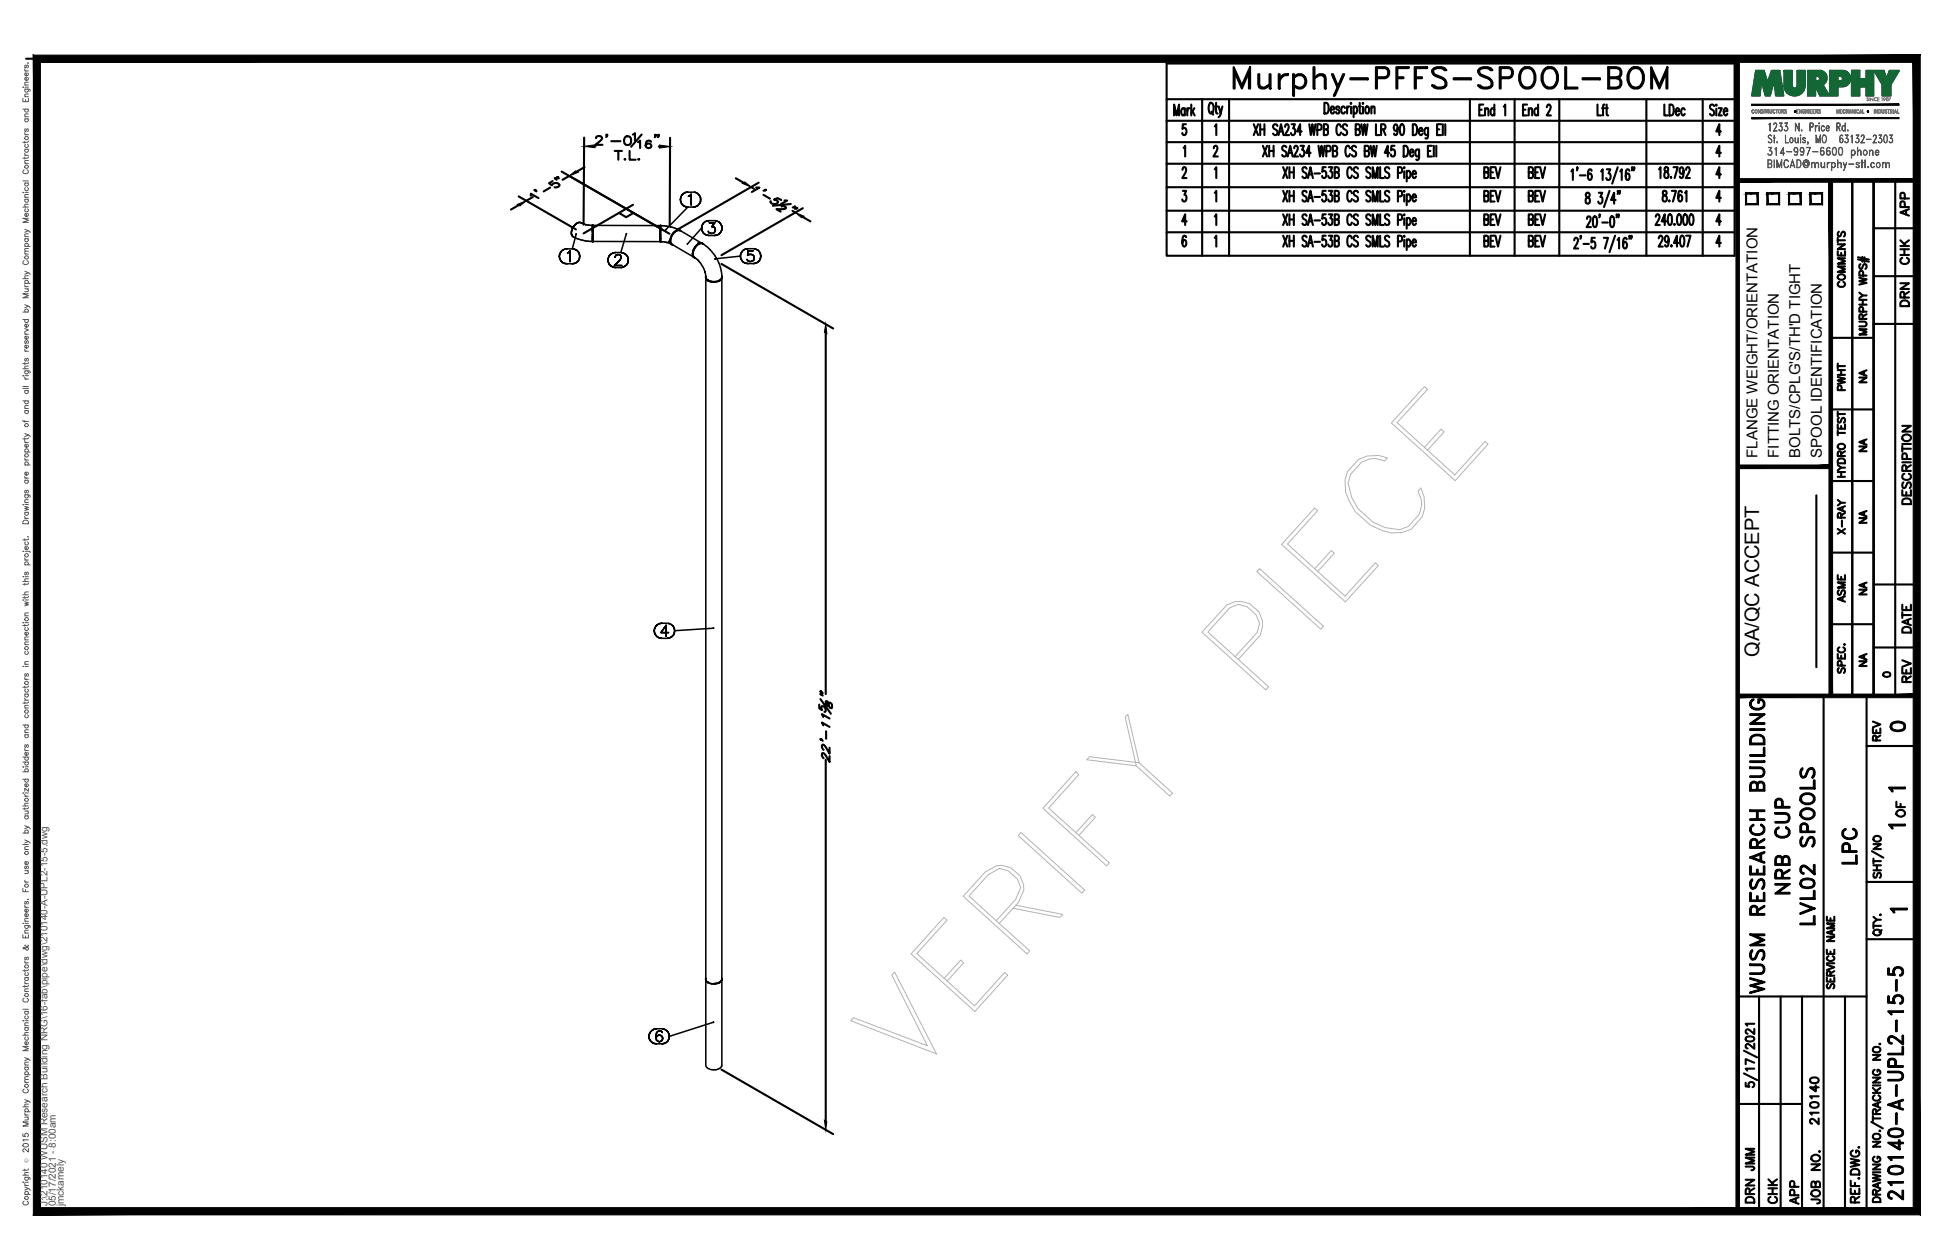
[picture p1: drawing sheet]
<svg xmlns="http://www.w3.org/2000/svg" width="432mm" height="279mm" viewBox="0 0 432 279" stroke-linecap="round" stroke-linejoin="round" font-family="sans-serif">
<defs><g id="words">
<text font-size="10.6" x="272.3" y="22.6">Murphy-PFFS-SPOOL-BOM</text>
<g font-size="6.6">
<text x="412.4" y="192.6" transform="rotate(-90 412.4 192.6)">LPC</text>
<text x="397.6" y="199.3" transform="rotate(-90 397.6 199.3)">NRB CUP</text>
<text x="403.2" y="206" transform="rotate(-90 403.2 206)">LVL02 SPOOLS</text>
<text x="391.9" y="221.5" transform="rotate(-90 391.9 221.5)">WUSM RESEARCH BUILDING</text>
<text x="422.6" y="267.1" transform="rotate(-90 422.6 267.1)">210140-A-UPL2-15-5</text>
</g>
<g font-size="5.3">
<text x="417.7" y="163.3">0</text>
<text x="389.8" y="260.7" transform="rotate(-90 389.8 260.7)">JMM</text>
<text x="389.8" y="267.8" transform="rotate(-90 389.8 267.8)">DRN</text>
<text x="399.7" y="268.1" transform="rotate(-90 399.7 268.1)">APP</text>
</g>
<g font-size="4.9">
<text x="424" y="49" transform="rotate(-90 424 49)">APP</text>
<text x="424" y="59.6" transform="rotate(-90 424 59.6)">CHK</text>
<text x="409.9" y="64.9" transform="rotate(-90 409.9 64.9)">COMMENTS</text>
<text x="424" y="69.1" transform="rotate(-90 424 69.1)">DRN</text>
<text x="409.9" y="87.8" transform="rotate(-90 409.9 87.8)">PWHT</text>
<text x="424.4" y="112.9" transform="rotate(-90 424.4 112.9)">DESCRIPTION</text>
<text x="409.9" y="119.6" transform="rotate(-90 409.9 119.6)">X-RAY</text>
<text x="409.9" y="134.8" transform="rotate(-90 409.9 134.8)">ASME</text>
<text x="424.4" y="141.5" transform="rotate(-90 424.4 141.5)">DATE</text>
<text x="424.4" y="152.4" transform="rotate(-90 424.4 152.4)">REV</text>
<text x="417.7" y="165.5" transform="rotate(-90 417.7 165.5)">REV</text>
<text x="423" y="182.4" transform="rotate(-90 423 182.4)">OF</text>
<text x="403.9" y="250.5" transform="rotate(-90 403.9 250.5)">210140</text>
<text x="394.8" y="268.1" transform="rotate(-90 394.8 268.1)">CHK</text>
<text x="404.3" y="268.1" transform="rotate(-90 404.3 268.1)">JOB NO.</text>
</g>
<g font-size="4.4">
<text x="414.5" y="86.1" transform="rotate(-90 414.5 86.1)">NA</text>
<text x="414.5" y="101.2" transform="rotate(-90 414.5 101.2)">NA</text>
<text x="414.5" y="117.1" transform="rotate(-90 414.5 117.1)">NA</text>
<text x="414.5" y="133" transform="rotate(-90 414.5 133)">NA</text>
<text x="389.9" y="145.7" transform="rotate(-90 389.9 145.7)">QA/QC ACCEPT</text>
<text x="414.5" y="148.9" transform="rotate(-90 414.5 148.9)">NA</text>
</g>
<text font-size="4" x="416.3" y="151.3">0</text>
<g font-size="3.5">
<text x="417.3" y="176.7">1</text>
<text x="417.3" y="184.9">1</text>
<text x="417.7" y="203.6">1</text>
</g>
<g font-size="3.3">
<text x="389.5" y="101.5" transform="rotate(-90 389.5 101.5)">FLANGE WEIGHT/ORIENTATION</text>
<text x="394.3" y="101.5" transform="rotate(-90 394.3 101.5)">FITTING ORIENTATION</text>
<text x="399.1" y="101.5" transform="rotate(-90 399.1 101.5)">BOLTS/CPLG'S/TH'D TIGHT</text>
<text x="403.8" y="101.5" transform="rotate(-90 403.8 101.5)">SPOOL IDENTIFICATION</text>
</g>
<g font-size="2.2" fill="#545454">
<text x="10.5" y="267.5" transform="rotate(-90 10.5 267.5)">J:\210140 WUSM Research Building NRG\16-fab\pipe\dwg\210140-A-UPL2-15-5.dwg</text>
<text x="12.4" y="267.5" transform="rotate(-90 12.4 267.5)">05/17/2021 - 8:00am</text>
<text x="14.1" y="267.4" transform="rotate(-90 14.1 267.4)">jmckamely</text>
</g>
<text font-size="1.3" fill="#545454" x="6.3" y="257.9" transform="rotate(-90 6.3 257.9)">Ó</text>
</g></defs>
<!-- layer: HP-LPC-WELD -->
<g fill="none" stroke="#000" stroke-width=".34">
<path d="M124 56.8l.1 .5-.1-.5M124.1 56.3l-.1 .5 .1-.5M124.1 57.3l.2 .5-.2-.5M124.3 55.9l-.2 .4 .2-.4M124.3 57.8l.4 .4-.4-.4M124.7 55.5l-.4 .4 .4-.4M124.7 58.2l.4 .2-.4-.2M125.1 55.3l-.4 .2 .4-.2M125.1 58.4l.6 .1-.6-.1M125.7 55.2l-.6 .1 .6-.1M125.7 58.5h1.2M125.8 56.1l.2-.1-.2 .1"/>
<path d="M126 56l.4-.3-.4 .3M126.4 55.7v2.3v-2.3M126.7 51.3l.1 1zM126.7 51.3l.1-.5-.1 .5M126.8 50.8l.2-.4-.2 .4M126.9 58.5l.5-.1-.5 .1M127 52.5l-.2-.2 1.1 .6 1.1 .3 2.3 .3M127 50.4l.3-.4-.3 .4M127.1 52.5h.1M127.3 50l.3-.3-.3 .3M127.4 55.3l-.5-.1 .5 .1M127.4 58.4l.4-.2-.4 .2"/>
<path d="M127.6 49.7l.3-.2-.3 .2M127.7 52l-.8 3.2h-1.2M127.8 55.5l-.4-.2 .4 .2M127.8 58.2l.4-.4-.4 .4M127.9 49.5l.4-.2-.4 .2M128.2 55.9l-.4-.4 .4 .4M128.2 57.8l.2-.5-.2 .5M128.3 49.3h.3h-.3M128.4 56.3l-.2-.4 .2 .4M128.4 57.3l.1-.5-.1 .5M128.5 56.8l-.1-.5 .1 .5M128.8 49.4l-.2-.1 1.3 .5"/>
<path d="M128.8 49.4l.1 .1-.1-.1M129.9 49.9l-.1-.1 1.5 .2v1.5M131.3 52.8h.1M131.3 50.3h.1M131.3 51v2.5M131.3 50l.1-.1v1.1M131.3 51.9v1.7M131.4 50l14.9 .1M131.4 51.9l-.1 1.6M131.4 50.6v-.6v1M131.4 51v2.5M131.4 50.3h.1"/>
<path d="M134.8 57.6l.1 .6-.1-.6M134.9 57.1l-.1 .5 .1-.5M134.9 58.2l.2 .5-.2-.5M135.1 56.7l-.2 .4 .2-.4M135.1 58.7l.4 .3-.4-.3M135.5 56.3l-.4 .4 .4-.4M135.5 59l.4 .3-.4-.3M135.9 56.1l-.4 .2 .4-.2M135.9 59.3h.5h-.5M136.2 58.9h1.6h-1.6M136.3 57.1v-.2v.2M136.3 56.9l.2-.2-.2 .2"/>
<path d="M136.4 56l-.5 .1 .5-.1M136.4 59.3h1.2M136.5 56.7l.1-.1-.1 .1M136.6 56.6l.2-.1-.2 .1M136.8 56.5h.4h-.4M137.2 56.5l.3 .1-.3-.1M137.4 57.7l-1.2 1.2 1.2-1.2M137.5 56.6l.1 .1-.1-.1M137.6 57.4l-.2 .3 .2-.3M137.6 56.7l.1 .2-.1-.2M137.6 59.3h.5h-.5M137.7 57.1l-.1 .3 .1-.3"/>
<path d="M137.7 56.9v.2v-.2M138.1 56.1l-.5-.1 .5 .1M138.1 59.3l.5-.3-.5 .3M138.6 56.3l-.5-.2 .5 .2M138.6 59l.4-.3-.4 .3M138.8 51.8l-1.2 4.2h-1.2M139 56.7l-.4-.4 .4 .4M139 58.7l.2-.5-.2 .5M139.2 57.1l-.2-.4 .2 .4M139.2 58.2l.1-.6-.1 .6M139.3 57.6l-.1-.5 .1 .5M146.3 50.2v3.4l-14.9-.1v-2.5"/>
<path d="M146.3 50v3.7l.1-3.6M146.3 50h.1M146.3 51v.5M146.3 50.3h.1M146.4 52v1.6M146.4 50v3.6l1.5 .1M146.4 50.4h.1M146.4 50v.7M146.4 50l2.3 .3 1.8 .7M147.6 51h.1M147.9 53.8l-.1-.1 .9 .4M148.5 53.4h.1"/>
<path d="M148.5 53.4l-.3 .1M148.6 53.5h.1M148.6 53.4l-.2 .2M148.6 53.4l.2 .6M148.7 54l.3 .3M148.7 54l.1 .2M148.7 54l.3 .2M148.7 52.6a1.45 1.45 0 0 0 0 1.4 1.45 1.45 0 0 1 0-1.4zM148.8 54l5.2 3.1M148.8 52.6a1.6 1.6 0 0 0 0 1.4M148.8 52.6l-.2 .8M148.8 54.1v.1"/>
<path d="M148.9 54.2l.3 .1M148.9 54.2h.1M149.5 51.4l-.8 1.2zM149.5 51.4l.3-.2-.3 .2M149.8 51.2h.1M149.8 51.2l.3-.2-.3 .2M149.9 51.2h.1M150.5 51.1l5 2.8M150.5 51.1a2.02 2.02 0 0 0-1.7 1.5M150.5 51.1h.3M150.6 51l.1 .1-.6-.1 .6 .1M150.8 44.3l.1 .5-.1-.5"/>
<path d="M150.9 43.8l-.1 .5 .1-.5M150.9 44.8l.2 .4-.2-.4M151 51.3l-.2-.2a1.77 1.77 0 0 0-2.1 1.5 1.68 1.68 0 0 0 0 1.4M151.1 43.3l-.2 .5 .2-.5M151.1 45.2l.4 .4-.4-.4M151.5 42.9l-.4 .4 .4-.4M151.5 45.6l.5 .2-.5-.2M152 42.7l-.5 .2 .5-.2M152 45.8l.5 .1-.5-.1M152.5 42.6l-.5 .1 .5-.1M152.5 42.6h1.2M152.6 43.5l.3-.1-.3 .1"/>
<path d="M152.9 43.4l.3-.3-.3 .3M153.2 43.1v2.4v-2.4M153.5 56.3h.1M153.5 56.3a.77 .77 0 0 0 .5 .9l-.4-.6M153.5 56.3l.1 .3M153.6 55.9v.7M153.6 55.9l.1-.5-.2 .9M153.6 55.9l-.1 .4M153.6 56.3h.1M153.7 45.9l.5-.1-.5 .1M153.7 45.9h-1.2l-5 5.1M153.9 55l-.2 .4 .2-.4"/>
<path d="M154 57.2h.2M154 57.1v.1M154.2 54.6l-.3 .4 .3-.4M154.2 42.7l-.5-.1 .5 .1M154.2 45.8l.4-.2-.4 .2M154.2 54.7l-.2 .4a1.54 1.54 0 0 0 .6 2.5l.2 .2M154.2 54.7l-.5 .8-.1 1.2M154.5 54.3l-.6 .8-.3 .8M154.6 42.9l-.4-.2 .4 .2M154.6 45.6l.4-.4-.4 .4M154.8 53.7v.4M154.8 54.1l-.3 .2"/>
<path d="M154.8 57.9v-.2l1.1 1.6 .4 1.1v-.1M154.9 54.1h.1M154.9 54.1l-.7 .6M155 53.8l-.1 .3M155 43.3l-.4-.4 .4 .4M155 45.2l.3-.4-.3 .4M155.2 54a2.73 2.73 0 0 1 2.2 1.4 9.1 9.1 0 0 1 2.6 5.8M155.2 54l-.3 .1M155.3 43.8l-.3-.5 .3 .5M155.3 44.8v-.5v.5M155.3 44.3v-.5v.5M155.5 50.6l.1 .5-.1-.5"/>
<path d="M155.5 50.6l-3.1 3.5M155.5 53.9l.2 .1a1.31 1.31 0 0 0-1.5 .6l.3-.3M155.5 53.9l-.7 .2M155.6 53.9l.1 .1-.3-.1 .3 .1M155.6 50.1l-.1 .5 .1-.5M155.6 51.1l.2 .4-.2-.4M155.8 54l.1 .1-.1-.1M155.8 49.6l-.2 .5 .2-.5M155.8 51.5l.4 .4-.4-.4M155.8 54l.1 .2M156.2 49.2l-.4 .4 .4-.4M156.2 51.9l.5 .2-.5-.2"/>
<path d="M156.7 49l-.5 .2 .5-.2M156.7 52.1l.5 .1-.5-.1M157 51.3l.2 .3zM157.2 48.9l-.5 .1 .5-.1M157.2 52.2h1.2M157.2 48.9h1.2M157.2 49.4h1.2h-1.2M157.2 51.6l.7 .2zM157.8 50.3h.3h-.3M158.1 50.3l.3 .1-.3-.1M158.2 51.6l-.3 .2 .3-.2M158.4 50.4v.1v-.1"/>
<path d="M158.4 52.2l.5-.1-.5 .1M158.5 57.4h.1M158.4 49.4l-.6 .9 .6-.9M158.4 51.4l-.2 .2 .2-.2M158.4 50.5l.2 .4-.2-.4M158.6 50.9l-.2 .5zM158.9 49l-.5-.1 .5 .1M158.9 52.1l.5-.2-.5 .2M159.4 49.2l-.5-.2 .5 .2M159.4 51.9l.3-.4-.3 .4M159.7 49.6l-.3-.4 .3 .4M159.7 51.5l.3-.4-.3 .4"/>
<path d="M160 50.1l-.3-.5 .3 .5M160 51.1v-.5v.5M160 50.6v-.5v.5M164.1 56.8l.1 .5-.1-.5M164.1 56.8l-5.6 .6M164.2 56.3l-.1 .5 .1-.5M164.2 57.3l.3 .5-.3-.5M164.5 55.8l-.3 .5 .3-.5M164.5 57.8l.3 .4-.3-.4M164.8 55.4l-.3 .4 .3-.4M164.8 58.2l.5 .2-.5-.2M165.3 55.2l-.5 .2 .5-.2"/>
<path d="M165.3 58.4h.5h-.5M165.7 57.8l-.1-.3 .1 .3M165.7 56.6l.1-.1-.1 .1M165.8 55.1l-.5 .1 .5-.1M165.8 55.6l-.1 1 .1-1M165.8 57.9l-.1-.1 .1 .1M165.8 56.5l.3-.1-.3 .1M165.8 58.4h1.2M165.8 55.1h1.2M166.1 58l-.3-.1 .3 .1M166.1 56.4h.4h-.4M166.5 58h-.4h.4"/>
<path d="M166.5 56.4l.3 .1-.3-.1M166.8 57.9l-.3 .1 .3-.1M166.8 56.5l.3 .3-.3-.3M166.9 55.6h-1.1h1.1M167 58.4h.5h-.5M167.1 57.6l-.3 .3 .3-.3M167.1 56.8l.1 .3-.1-.3M167.2 57.1l-.1 .5zM167.5 55.2l-.5-.1 .5 .1M167.5 58.4l.5-.2-.5 .2M168 55.4l-.5-.2 .5 .2M168 58.2l.3-.4-.3 .4"/>
<path d="M168.3 55.8l-.3-.4 .3 .4M168.3 57.8l.3-.5-.3 .5M168.6 56.3l-.3-.5 .3 .5M168.6 57.3v-.5v.5M168.6 56.8v-.5v.5M156.3 60.4l.1 1M156.4 61.4v.4M156.4 61.2v.3M156.4 61.3l.3 .7 .3 .2M156.4 61.6v-.1l.1 .3M156.6 62l1.2 .5-.9-.2M156.7 61.9l.3 .2"/>
<path d="M156.9 62.3l-.5-.6v155.4M157 62.1h.1M157 62.1l.8 .3M157.3 62.3l.5 .1M159.5 62.1h.1M159.5 62.1l-.8 .3h-.9M160 61.5v.1M160 61.2v.2a.7 .7 0 0 1-.5 .8l-.8 .3h-.9l1.3-.1 .9-.6M160 61.2v.2v-.1a.68 .68 0 0 1-.5 .8M160 61.7v155.5M160 61.5v.3M145 139.9l.1 .5-.1-.5"/>
<path d="M145.1 139.3l-.1 .6 .1-.6M145.4 138.9l-.3 .4 .3-.4M145.7 138.5l-.3 .4 .3-.4M146.2 138.3l-.5 .2 .5-.2M146.7 138.2l-.5 .1 .5-.1M146.7 138.2h1.2M147.6 138.7l-1.1 1.6 1.1-1.6M147.6 138.7v2.4v-2.4M148.4 138.3l-.5-.1 .5 .1M148.9 138.5l-.5-.2 .5 .2M149.3 138.9l-.4-.4 .4 .4M149.5 139.3l-.2-.4 .2 .4"/>
<path d="M149.5 139.9v-.6v.6M158.1 139.3h.1M158.1 139.3l-8.6 .6M145.1 140.4l.3 .5-.3-.5M145.4 140.9l.3 .3-.3-.3M145.7 141.2l.5 .3-.5-.3M146.2 141.5h.5h-.5M146.5 140.3h1.7h-1.7M146.7 141.5h1.2M147.9 141.5h.5h-.5M148.4 141.5l.5-.3-.5 .3M148.9 141.2l.4-.3-.4 .3"/>
<path d="M149.3 140.9l.2-.5-.2 .5M149.5 140.4v-.5v.5M156.4 217.4v18.8a1.74 1.74 0 0 0 2.3 1l.4-.1a1.17 1.17 0 0 0 .9-.9v-18.8M156.4 216.9v.2a.75 .75 0 0 0 .6 .8M156.4 217.3v-.1l.1 .2M156.4 216.9v.3M156.6 217.7l.3 .2M156.9 217.8h.1M156.9 217.9l1.3 .3 1.3-.3M157 217.9h.1M159.5 217.9h.1M159.5 217.8h.1"/>
<path d="M160 217.3a1.8 1.8 0 0 1-1.8 .8M160 217.4l-.5 .5M160 217.3v-.1v.2M160 217.4a2.32 2.32 0 0 1-2.7 .6M160 216.9v.5M160 217.1v.2M143.8 229.8l.1 .5-.1-.5M143.9 229.3l-.1 .5 .1-.5M143.9 230.3l.3 .5-.3-.5M144.2 228.8l-.3 .5 .3-.5M144.2 230.8l.4 .4-.4-.4M144.6 228.5l-.4 .3 .4-.3"/>
<path d="M144.6 231.2l.4 .2-.4-.2M145 228.2l-.4 .3 .4-.3M145 231.4l.5 .1-.5-.1M145.4 229.6v.6v-.6M145.5 228.1l-.5 .1 .5-.1M145.5 229.1l-.1 .5 .1-.5M145.5 229.9v.8zM145.5 230.7l.3 .2-.3-.2M145.5 231.5h1.2M145.5 228.1h1.2M145.8 228.7l-.3 .4 .3-.4M145.8 229.6l-.3 .3 .3-.3"/>
<path d="M145.8 230.9l.3 .1-.3-.1M146.1 228.6l-.3 .1 .3-.1M146.1 229.5l-.3 .1 .3-.1M146.1 231h.1M146.2 229.5h.1M146.2 231l.3-.1-.3 .1M146.3 228.6h-.2h.2M146.5 229.6l-.3-.1 .3 .1M146.5 230.9l.3-.2-.3 .2M146.7 228.7l-.4-.1 .4 .1M146.7 231.5l.5-.1-.5 .1M146.8 229.9l-.3-.3 .3 .3"/>
<path d="M146.8 229l-.1-.3 .1 .3M146.8 230.7l.1-.4-.1 .4M146.8 229.9l.1 .4zM147.2 228.2l-.5-.1 .5 .1M147.2 231.4l.5-.2-.5 .2M147.7 228.5l-.5-.3 .5 .3M147.7 231.2l.4-.4-.4 .4M148.1 228.8l-.4-.3 .4 .3M148.1 230.8l.2-.5-.2 .5M148.3 229.3l-.2-.5 .2 .5M148.3 230.3l.1-.5-.1 .5M158.1 226.7l-9.7 3.1-.1-.5 .1 .5"/>
</g>
<g fill="#000">
<circle cx="131.3" cy="50" r=".17"/>
<circle cx="131.3" cy="53.6" r=".17"/>
<circle cx="131.4" cy="53.6" r=".17"/>
<circle cx="146.3" cy="50" r=".17"/>
</g>
<!-- layer: PS-BDR -->
<g fill="#000" stroke="#000" stroke-width=".22">
<path d="M388.3 26.1v.2l32.6-.2zM388.3 26.3l32.6-.2v.2z"/>
<path d="M388.3 23.1v.3l32.6-.3zM388.3 23.4l32.6-.3v.3z"/>
<path d="M7.4 12.2v257.2l1.6-1.6zM7.4 12.2l1.6 1.6v254zM7.4 12.2l1.6 1.6 416.6-1.6zM9 13.8l416.6-1.6-1.5 1.6zM425.6 12.2l-1.5 1.6 1.5 255.6zM424.1 13.8l1.5 255.6-1.5-1.6zM7.4 269.4h418.2l-1.5-1.6zM9 267.8h415.1l-416.7 1.6z"/>
</g>
<!-- layer: PS-BDR-T -->
<g fill="none" stroke="#000" stroke-width=".47">
<path d="M415.3 40v114.3h-4.7v-114.2v114.2h-4.8v-114.2M387 42.9h2.6v2.4h-2.6zM391.8 42.9h2.6v2.4h-2.6zM396.6 42.9h2.5v2.4h-2.5zM401.3 42.9h2.6v2.4h-2.6zM411.8 57.5l2.5 .5M411.8 57.1l2.5 .5M412.4 58.6a.59 .59 0 0 0-.3 .5 .59 .59 0 0 0 .4 .5l.3-.1 .3-.8 .4-.1a.64 .64 0 0 1 0 1M412.8 57v1M413.3 57.1v1M405.8 74.9h9.5M412.1 71.3l1.4 .1a.52 .52 0 0 1 .2 .6 .52 .52 0 0 1-.4 .4h-1.2"/>
<path d="M412.1 61.6l1.7 .4-1.7 .3 1.7 .4-1.7 .4M412.1 67.5h1.7M412.1 66.5h1.7M412.1 64.9l.8 .6M412.9 70.7l-.1-.9-.4-.1-.3 .3v.7h1.7M412.9 66.5v1M413 69.1l-.1-.9-.5-.1-.3 .3v.7h1.7M413 61.1l-.1-.9-.5-.1-.3 .3v.7h1.7M413.8 73h-1.7l1.7 .6-1.7 .6h1.7M413.8 65.5h-.9l-.8 .6M413.8 69.7l-.9 .5M405.8 90.8h9.5"/>
<path d="M407.4 94.1v1h1.6v-1M407.4 96h1.6M407.4 91.3v1.1M407.4 95.4v1.1M407.4 91.8h1.6M407.4 98.7a.79 .79 0 0 1 1-.3 .79 .79 0 0 1 .5 .9 .78 .78 0 0 1-1 .3 .78 .78 0 0 1-.5-.9zM407.6 92.7a.59 .59 0 0 0-.3 .5 .59 .59 0 0 0 .4 .5l.3-.1 .3-.8 .4-.1a.65 .65 0 0 1 0 1M408.1 94.5v.6M402.6 109.8v38.1M405.8 106.7h9.5M407.4 105.7h1.6M407.4 104.7h1.6"/>
<path d="M407.4 103.1l.7 .6M407.4 102a.9 .9 0 0 1 1.6 .2v.5h-1.6zM408.1 101.1l-.1-.9-.3-.1-.3 .3v.7h1.6M408.1 104.7v1M409 103.7h-.9l-.7 .6M409 100.1l-.9 .5M405.8 122.5h9.5M405.8 138.4h9.5M407.4 145v1h1.6v-1M407.6 148.2a.59 .59 0 0 0-.3 .5 .59 .59 0 0 0 .4 .5l.3-.2 .3-.7 .4-.1a.65 .65 0 0 1 0 1M407.7 143.5a.59 .59 0 0 0-.3 .7 .59 .59 0 0 0 .6 .5h.4a.59 .59 0 0 0 .6-.5 .59 .59 0 0 0-.4-.7M408.1 145.4v.6"/>
<path d="M408.2 147.6l-.1-.9-.4-.2-.3 .4v.7h1.6M408.8 142.9h.2z"/>
</g>
<!-- layer: PS-DIM -->
<path d="M5.8 13h419" fill="none" stroke="#000" stroke-width=".47"/>
<!-- layer: 0 -->
<g fill="none" stroke="#000" stroke-width=".47">
<path d="M415.3 40v114.3M420.1 40v114.3M415.3 50.6h9.5M415.3 61.2h9.5M415.3 71.8h9.5M415.3 129.6h9.5M415.3 143.6h9.5M386.6 238l2.9 1.5M386.6 233l2.9 1.5M387 230l.8-.2a.85 .85 0 0 1 1.1 .6 1.14 1.14 0 0 1-1.9 0zM388.9 237h-1.9l.3 .4M388.9 235.7l-1.9-.8v1.1"/>
<path d="M388.9 231.4v1.2l-1-.8-.6-.3-.3 .2v.5l.4 .3M388.9 228.2v1.1l-1-.8-.6-.3-.3 .2v.5l.4 .3M388.9 227h-1.9l.3 .4M387 240.1v.8l.8 .1a.62 .62 0 0 1 0-.9 .62 .62 0 0 1 .9 .1 .62 .62 0 0 1-.2 .9"/>
</g>
<g fill="#000" stroke="#000" stroke-width=".22">
<path d="M384.8 13l.8 255.6v-255.6zM384.8 13l.8 255.6h-.8z"/>
<path d="M385.2 39.6v.8l39.6-.8zM385.2 40.4l39.6-.8v.8z"/>
<path d="M424.5 40l.8 114.3v-114.3zM424.5 40l.8 114.3h-.8z"/>
<path d="M385.2 153.9v.8l39.6-.8zM385.2 154.7l39.6-.8v.8z"/>
</g>
<!-- layer: PS-LOGO -->
<g fill="none" stroke="#545454" stroke-width=".22">
<path d="M5.1 19.3h.1zM5.5 19.8h.9l.2 .1v.4M5.5 15.3v.3l.3 .1M5.5 18.9h.8M5.5 15.7h.8M5.5 19.3h.8M5.7 19.8a.38 .38 0 0 0-.1 .5 .38 .38 0 0 0 .6 0 .38 .38 0 0 0-.1-.5M5.7 14.4l-.2 .3v.3h.3l.1-.4 .2-.2 .2 .3-.2 .4M6.1 17.2a.38 .38 0 0 1 .1 .5 .38 .38 0 0 1-.6 0 .38 .38 0 0 1 .1-.5h.1v.7M6.1 16.2a.38 .38 0 0 1 .1 .5 .38 .38 0 0 1-.6 0 .38 .38 0 0 1 .1-.5h.1v.6M6.2 13.9v.1zM6.3 18.2l-.8 .1v.3l.2 .3"/>
<path d="M5.1 21.8v.7h1.2v-.7M5.1 24.2h1.2M5.4 37.7a.43 .43 0 0 0-.3 .5 .43 .43 0 0 0 .4 .3h.3a.43 .43 0 0 0 .5-.3 .43 .43 0 0 0-.3-.5M5.5 34v.3l.3 .1M5.5 29.4v.3l.3 .2M5.5 31.3v.4M5.5 34.8v.4M5.5 36.2h.8M5.5 34.4h.8M5.5 33.1h.8M5.5 29.9h.8M5.5 26.4h.8"/>
<path d="M5.5 25.9h.8M5.5 21.4h.8M5.7 33.1a.38 .38 0 0 0-.1 .5 .38 .38 0 0 0 .6 0 .38 .38 0 0 0-.1-.5M5.7 32a.4 .4 0 0 0-.1 .6 .4 .4 0 0 0 .6 0 .4 .4 0 0 0-.1-.6M5.7 28.6l-.2 .2v.3h.3l.1-.4 .2-.1 .2 .2-.2 .4M5.7 26.4a.38 .38 0 0 0-.1 .5 .38 .38 0 0 0 .6 0 .38 .38 0 0 0-.1-.5M5.7 24.2a.38 .38 0 0 0-.1 .6 .38 .38 0 0 0 .6 0 .38 .38 0 0 0-.1-.6M5.7 22.1v.4M6.3 35.6h-.8v.3l.2 .3M6.3 34.8l-.3 .3h-.9M6.3 31.3l-.3 .3h-.9M6.3 25.3h-.8v.3l.2 .3"/>
<path d="M6.3 20.9h-.8v.3l.2 .2M391.9 34.2l.2 .2M392 36.3l.6-.1v-.6l-.6-.1v1.6l.6-.1v-.6h-.6M392.1 30a.44 .44 0 0 1 .7 .2 .38 .38 0 0 0-.6-.2 .38 .38 0 0 0-.1 .5l.4 .3a.46 .46 0 0 1 .2 .7 .46 .46 0 0 1-.7-.1 .41 .41 0 0 0 .6 .1 .41 .41 0 0 0 0-.6l-.6-.4zM392.3 33.3a.53 .53 0 0 1 .5 .8 .53 .53 0 0 1-.9 0 .47 .47 0 0 0 .7 .2l.2-.3M392.4 27.2l-.1 1.9v-1.7l-.2 .2zM392.4 36.3l.3 .1v.6l-.8 .2v-1.8l.8 .2v.6l-.3 .2M392.5 33.4a.51 .51 0 0 1 .3 .5 .51 .51 0 0 1-.3 .5M392.7 32.8l-.7-.1h.8l-.5 .7M392.7 32.7l-.5 .7 .4 .1 .2 .3M393.1 30.5l.4 .1zM393.1 29l.8 .1h-.8l.7-1.3-.2-.5h-.2l-.3 .4 .1-.3a.39 .39 0 0 1 .6 0 .39 .39 0 0 1 0 .5l-.7 1.2"/>
<path d="M393.3 35.4v1.8zM393.3 29.9v1.8zM393.4 33l.4-.3v1.7l-.1-1.6zM393.9 35.4l.5 1.5 .6-1.5v1.8l-.1-1.4-.5 1.4-.5-1.4v1.4zM393.9 31.4l.1 .3zM393.9 31.5l.1 .1zM394.4 28.8l.1 .2M394.7 27.9a.55 .55 0 0 1 .4 .7 .55 .55 0 0 1-.7 .4l-.1-.3 .4 .3 .3-.4M394.7 33.9l.9 .1h-1l.7-1.3v1.7v-1.5l-.6 1.1M394.8 28l.2 .5-.2 .5M395 27.3l-.6-.1h.6l-.3 .8M395 27.2l-.4 .8 .4 .1v.3"/>
<path d="M395.5 28.8l.2 .2M395.7 35.5a.47 .47 0 0 1 .7 .3l-.3-.3h-.3a1.08 1.08 0 0 0 0 1.6h.3l.3-.3a.44 .44 0 0 1-.4 .4 .44 .44 0 0 1-.5-.4l-.1-.7zM395.8 29.9v1.7l.7 .1h-.7zM395.8 27.9a.55 .55 0 0 1 .5 .7 .55 .55 0 0 1-.7 .4l-.1-.3 .4 .3 .4-.4M396 28l.3 .5-.3 .5M396 33.6l1.2 .1zM396.2 27.3l-.6-.1h.7l-.5 .8M396.2 27.2l-.4 .8 .3 .1 .2 .3M396.9 30.6a.57 .57 0 0 1 .7 .4 .57 .57 0 0 1-.4 .7l-.3-.1-.2-.4zM396.9 36.8h.8M397 30.6a.52 .52 0 0 1 .4 .5 .52 .52 0 0 1-.4 .5l-.2-.4zM397 36.7h.7"/>
<path d="M397.3 35.4l.6 1.8-.6-1.5-.5 1.5zM397.7 33.3l.3 .4 .3-.1 .2-.3M397.7 33.1l.3-.3h.3l.2 .3M397.8 34.3h.5M397.9 30.5l.1 1 .3 .1 .3-.2-.3 .3-.3-.1-.1-.2zM398 27.2l.8 1.6v-1.6v1.9l-.8-1.6v1.6zM398 32.8l-.3 .4 .3 .5M398.2 32.8a1.22 1.22 0 0 1 .1 1.6M398.3 35.4h.5a1.05 1.05 0 0 1 0 1.8h-.5zM398.3 35.5a.84 .84 0 0 1 .9 .5 .84 .84 0 0 1-.2 .9l-.7 .2zM398.5 33.5l-.2 .2a.49 .49 0 0 1-.6-.2 .49 .49 0 0 1 .1-.6 .49 .49 0 0 1 .7 0v.4a.81 .81 0 0 1-.5 1.1l-.3-.2 .1 .2M398.5 33.3l-.3 .4"/>
<path d="M398.6 30.5v1.2zM399 30l.1-.1v.3zM399.1 33.3l.3 .4 .3-.1 .1-.3M399.1 33.1l.3-.3h.3l.1 .3M399.1 30h.1M399.1 30.5v1.2zM399.1 34.3h.6M399.4 28.8v.3l-.1-.1zM399.4 28.9h.1M399.4 32.8a.51 .51 0 0 0-.3 .4 .51 .51 0 0 0 .3 .5M399.5 32.8a1.22 1.22 0 0 1 .1 1.6M399.6 31.5h.6"/>
<path d="M399.6 30.8l.6 .6-.2 .3-.4-.1v-.2l.1 .2M399.6 30.7h.6M399.7 30.6v.3M399.8 33.5l-.1 .2a.5 .5 0 0 1-.7-.5 .5 .5 0 0 1 .7-.4l.2 .5a.83 .83 0 0 1-.5 1.1l-.3-.2 .1 .2M399.8 33.3l-.3 .4M399.9 35.6a.74 .74 0 0 1 1 .2 .74 .74 0 0 1-.1 1l-.1-1 .1 .9a.68 .68 0 0 0-.3-1.2 .68 .68 0 0 0-.8 .9 .66 .66 0 0 0 .4 .7 .66 .66 0 0 0 .7-.2 .7 .7 0 0 1-.9 .1 .7 .7 0 0 1-.2-.8zM400 36l.2-.2 .4 .1 .1 .2-.5-.2-.2 .3 .1 .4 .4 .1 .2-.2-.1 .2-.4 .1-.2-.2zM400.1 30.6l.1 .2-.2-.3-.4 .1v.2l.6 .5M400.1 31.2v.4M400.7 31.5h.1M400.8 31.9l-.1-.5 .1 .4-.2 .2M400.8 31.7v.1"/>
<path d="M401.3 28.1l.6-.1v-.6l-.6-.1-.1 1.8v-1.9h.5l.2 .4v.4l-.2 .2h-.4M401.3 32.7l-.7 1.7 .7-1.7h-.9l.9 .1M401.6 36v1.2zM401.8 33.6l1.2 .1zM401.8 36.1h.5l.1 1.1-.2-1-.3-.1-.3 .3zM402.4 27.8v1.3zM402.5 29.9l.5 1.5 .5-1.5v1.8l-.1-1.4-.4 1.4-.4-1.4-.1 1.4zM402.6 36.1h.4l.1 1.1-.1-1-.3-.1-.3 .3zM402.6 27.9l.3-.1-.3 .2-.2 .4zM403.2 27.2l.1 .1v.2zM403.2 27.3h.1M403.2 27.8l.1 1.3z"/>
<path d="M403.5 34l.4 .4 .3-.1 .1-.3M403.5 33.8l.4-.4 .3 .1 .1 .3M403.6 36l.2 1 .3 .1 .3-.2-.3 .3-.4-.1zM403.7 32.8h.5M403.8 32.8l-.2 .2a1.17 1.17 0 0 0 .2 1.4M403.8 27.9l.4-.1 .2 .4-.2-.3a.54 .54 0 0 0-.4 .6 .54 .54 0 0 0 .4 .5l.2-.3-.2 .4h-.2l-.3-.5zM403.8 33.4l-.3 .5M404.1 33.4l.2 .5-.2 .5M404.1 30l.2-.1a.95 .95 0 0 1 .6 .9 .95 .95 0 0 1-.6 .9 1.24 1.24 0 0 1-.2-1.7zM404.1 30.1l.2-.1a.87 .87 0 0 1 .5 .8 .87 .87 0 0 1-.5 .8 1.19 1.19 0 0 1-.2-1.5zM404.2 32.8l.1 .1-.4-.2a1.42 1.42 0 0 0-.2 1.7 .49 .49 0 0 0 .6-.2 .49 .49 0 0 0-.1-.7 .49 .49 0 0 0-.7 .1M404.4 36l.1 1.2z"/>
<path d="M404.8 28.4h.6l-.2-.5a.54 .54 0 0 0-.4 .6 .54 .54 0 0 0 .4 .5l.2-.3-.2 .4a.63 .63 0 0 1-.4-.6 .63 .63 0 0 1 .4-.7l.3 .7h-.7M404.9 34l.3 .4 .3-.1 .2-.3M404.9 33.8l.3-.4 .3 .1 .2 .3M405 36l.1 1.2zM405.1 32.8h.5M405.1 32.8l-.1 .2a1.17 1.17 0 0 0 .2 1.4M405.2 33.4l-.3 .5M405.3 36.1l.3-.1-.5 .5zM405.4 33.4l.3 .5-.3 .5M405.5 32.8l.2 .1a.36 .36 0 0 0-.6-.1l-.2 .6v.8l.2 .2a.49 .49 0 0 0 .6-.2 .49 .49 0 0 0-.1-.7 .49 .49 0 0 0-.7 .1M406 36v1.8zM406.2 36.1a.53 .53 0 0 1 .7 .5 .53 .53 0 0 1-.7 .5l-.2-.2 .3 .2a.51 .51 0 0 0 .5-.5 .51 .51 0 0 0-.5-.5l-.3 .2z"/>
<path d="M406.3 32.8l.4-.1a1.13 1.13 0 0 1 0 1.7h-.1a1.28 1.28 0 0 1-.3-1.6zM406.3 34.3h.6M406.3 32.8h.6M406.4 32.8l-.2 .6 .2 1M406.8 32.8l.2 .6-.2 1M407.2 28.1l.6-.1v-.6l-.6-.1-.1 1.8v-1.9l.7 .1 .1 .7-.3 .2h-.4M407.3 35.4l.1 1.8zM407.5 28.2l.4 .9-.3-.9M407.6 36.1h.5l.1 1.1-.2-1-.3-.1-.3 .3zM407.7 32.8l.3-.1a1.13 1.13 0 0 1 0 1.7h-.1a1.28 1.28 0 0 1-.2-1.6zM407.7 34.3h.5M407.7 32.8h.5"/>
<path d="M407.8 32.8l-.2 .6 .2 1M407.8 31.3l.3 .3 .4-.3M407.8 31l.3-.3 .4 .3M408 30.1h.4M408 30l-.1 .3a1.28 1.28 0 0 0 .2 1.3M408.1 30.7l-.3 .4M408.2 32.8l.2 .6-.2 1M408.2 30.7l.3 .4-.3 .5M408.4 30l.1 .2a.33 .33 0 0 0-.5-.2l-.2 .7 .2 .9a.48 .48 0 0 0 .5-.5 .48 .48 0 0 0-.5-.4l-.2 .1M408.5 27.9l.3-.1 .2 .3-.2-.2a.54 .54 0 0 0-.5 .6 .54 .54 0 0 0 .5 .5l.2-.2-.2 .3-.5-.3zM409 27.2l.1 1.9zM409 37l-.5-1 .5 1.2"/>
<path d="M409 31.4l.1 .2M409.2 30.7l.4 .1 .1 .2M409.3 30.6a.53 .53 0 0 1 .4 .6 .53 .53 0 0 1-.7 .4v-.2a.36 .36 0 0 0 .6 .1l.1-.2M409.3 36l-.6 1.8zM409.4 30.7l.3 .4-.3 .5M409.6 28.8v.3zM409.6 28.9v.1zM409.6 30l-.6-.1h.7l-.4 .8M409.6 29.9l-.4 .8M409.8 36.4h1.1zM410.4 33.3v1.7zM410.6 33.3a.53 .53 0 0 1 .7 .6 .53 .53 0 0 1-.7 .5l-.2-.2 .3 .2a.51 .51 0 0 0 .5-.5 .51 .51 0 0 0-.5-.6l-.3 .2z"/>
<path d="M410.6 29.9l-.1 1.8v-1.6l-.2 .2zM411.3 31.4l.2 .2M411.5 37h.6M411.5 36.4l.6 .3v.2a.38 .38 0 0 1-.3 .3 .38 .38 0 0 1-.4-.3l.2 .2M411.5 36.2h.6M411.6 36.1v.3M411.6 30.6a.52 .52 0 0 1 .5 .6 .52 .52 0 0 1-.7 .4l-.1-.2a.36 .36 0 0 0 .6 .1l.2-.2M411.7 32.7l.1 1.7zM411.8 30.7l.3 .4-.1 .3-.2 .2M412 36.1l.1 .2a.38 .38 0 0 0-.3-.3 .38 .38 0 0 0-.4 .3l.7 .5M412 36.7v.4M412 33.3h.5v1.1v-.8l-.2-.3-.5 .3z"/>
<path d="M412 30l-.6-.1h.7l-.5 .8M412 29.9l-.4 .8 .3 .1 .2 .2M412.5 36l.5 .1zM412.5 31.6l.8 .1h-.8l.7-1.3-.2-.4h-.2l-.3 .3 .1-.2a.39 .39 0 0 1 .6-.1 .39 .39 0 0 1 0 .6l-.7 1.1M412.7 35.4l.1 1.8zM413.2 33.3a.54 .54 0 0 1 .7 .6 .54 .54 0 0 1-.7 .5l-.2-.5zM413.4 35.4l.1 1.8zM413.7 30.8l1 .1zM414 36.9l.2 .1-.1 .2zM414 37l.1 .1zM414.4 33.3v1.1zM414.6 33.3h.5l.1 1.1-.1-1-.3-.1-.4 .3z"/>
<path d="M414.7 36.3l.3-.3 .4 .1v.3v-.2a.46 .46 0 0 0-.7 .4 .46 .46 0 0 0 .7 .4v-.1l-.2 .3a.59 .59 0 0 1-.5-.3 .59 .59 0 0 1 0-.6zM415.2 31.6l.8 .1h-.9a1.94 1.94 0 0 0 .8-1.4l-.2-.3h-.3l-.2 .3 .1-.2 .4-.2 .2 .5-.7 1.3M415.7 33.8h.7l-.2-.5a.48 .48 0 0 0-.5 .6 .48 .48 0 0 0 .6 .4l.1-.2-.1 .3a.53 .53 0 0 1-.6-.5 .53 .53 0 0 1 .6-.6l.2 .6h-.8M416 36.3l.1-.2a.53 .53 0 0 1 .7 .5 .53 .53 0 0 1-.7 .5l-.1-.2zM416.4 31.4l.2 .2M416.7 30.6a.53 .53 0 0 1 .5 .6 .53 .53 0 0 1-.7 .4l-.2-.2 .5 .2 .3-.3M416.9 30.7l.2 .4-.2 .5M417.1 30l-.6-.1h.6l-.4 .8M417.1 29.9l-.5 .8 .4 .1 .1 .2M417.3 36l.1 1.2zM417.5 36.1h.5l.1 1.1-.1-.8-.2-.3-.4 .3zM417.7 30l.3-.1a1.32 1.32 0 0 1 0 1.8l-.3-.1-.2-.7z"/>
<path d="M417.7 31.5h.5M417.7 30.1h.5M417.8 30l-.2 .7 .2 .9M418.2 30l.1 .7-.1 .9M418.3 36.1h.4l.1 1.1-.1-1-.3-.1-.3 .3zM418.8 31.4l.2 .2M419.1 30.6a.53 .53 0 0 1 .4 .6 .53 .53 0 0 1-.7 .4v-.2a.36 .36 0 0 0 .6 .1l.1-.2M419.3 30.7l.2 .4-.2 .5M419.4 30l-.6-.1h.7l-.4 .8M419.4 29.9l-.4 .8 .4 .1 .1 .2M5.1 42.7h.1zM5.1 45.9h1.2"/>
<path d="M5.1 40.1h1.2M5.4 57.8a.43 .43 0 0 0-.3 .5 .43 .43 0 0 0 .4 .4h.3a.43 .43 0 0 0 .5-.4 .43 .43 0 0 0-.3-.5M5.5 50.8l.8 .4-.8 .3M5.5 56.3h.8M5.5 54.6h1.2M5.5 52.9h.8M5.5 52.5h.8M5.5 44.2h.8M5.5 43.8h.8M5.5 40.6h.8M5.5 42.7h.8M5.7 54.6a.38 .38 0 0 1-.1-.5 .38 .38 0 0 1 .6 0 .38 .38 0 0 1-.1 .5"/>
<path d="M5.7 52.9a.38 .38 0 0 0-.1 .6 .38 .38 0 0 0 .6 0 .38 .38 0 0 0-.1-.6M5.7 46.3a.38 .38 0 0 0-.1 .6 .38 .38 0 0 0 .6 0 .38 .38 0 0 0-.1-.6M5.7 44.2a.38 .38 0 0 0-.1 .5 .38 .38 0 0 0 .6 0 .38 .38 0 0 0-.1-.5M5.7 41.6a.38 .38 0 0 0-.1 .6 .38 .38 0 0 0 .6 0 .38 .38 0 0 0-.1-.6M5.7 40.6a.38 .38 0 0 0-.1 .5 .38 .38 0 0 0 .6 0 .38 .38 0 0 0-.1-.5M6.1 47.3a.38 .38 0 0 1 .1 .6 .38 .38 0 0 1-.6 0 .38 .38 0 0 1 .1-.6h.1v.7M6.3 55.7l-.8 .1v.2l.2 .3M6.3 55.1h-.8v.3l.2 .3M6.3 51.8l-.8 .1v.3l.2 .3M6.3 51.2l.4 .4M6.3 48.4h-1.2l1.2 .4-1.2 .5h1.2M6.3 45.3h-.8v.3l.2 .3"/>
<path d="M6.3 43.1l-.8 .1v.3l.2 .3M5.1 70.9h1.2M5.1 69.2h1.2M5.1 61.8h1.2M5.5 77.4v.3l.3 .2M5.5 73.7v.2l.3 .2M5.5 72.8l.8 .4-.8 .3M5.5 67.5l.8 .4-.8 .3M5.5 63.1v.3l.3 .2M5.5 60.1l.8 .4-.8 .3M5.5 77.9h.8M5.5 74.1h.8"/>
<path d="M5.5 64h.8M5.5 63.6h.8M5.5 62.9h1.2M5.7 79.4l-.2 .3v.3h.3l.1-.4 .2-.2 .2 .3-.2 .4M5.7 75.6l-.2 .2v.3h.3l.1-.4 .2-.1 .2 .2-.2 .4M5.7 70.9a.38 .38 0 0 0-.1 .5 .38 .38 0 0 0 .6 0 .38 .38 0 0 0-.1-.5M5.7 69.2a.38 .38 0 0 1-.1-.6 .38 .38 0 0 1 .6 0 .38 .38 0 0 1-.1 .6M5.7 62.9a.38 .38 0 0 1-.1-.6 .38 .38 0 0 1 .6 0 .38 .38 0 0 1-.1 .6M6 64l.3 .3-.1 .3-.7 .1M6.1 76.5a.38 .38 0 0 1 .1 .6 .38 .38 0 0 1-.6 0 .38 .38 0 0 1 .1-.6h.1v.7M6.1 74.5a.38 .38 0 0 1 .1 .6 .38 .38 0 0 1-.6 0 .38 .38 0 0 1 .1-.6h.1v.7M6.1 71.9a.38 .38 0 0 1 .1 .5 .38 .38 0 0 1-.6 0 .38 .38 0 0 1 .1-.5h.1v.6"/>
<path d="M6.3 67.9l.4 .4M6.3 65.1h-1.2l1.2 .5-1.2 .4h1.2M6.3 61.2h-.8v.3l.2 .3M6.3 60.5l.4 .4M5.1 93.2l.2 .3h1M5.1 83.3h.1zM5.1 88.9h1.2M5.1 86.1h1.2M5.1 85.7h1.2M5.1 81.8h1.2M5.5 97.6v.3l.3 .2M5.5 96.1l.8 .4-.8 .3"/>
<path d="M5.5 83.6v.3l.3 .2M5.5 82.2l1 .1 .1 .4M5.5 80.4v.4M5.5 93.2v.4M5.5 97.1v.4M5.5 98.1h.8M5.5 91h.8M5.5 90.6h.8M5.5 86.6h.8M5.5 84.1h.8M5.5 83.3h.8M5.7 91a.38 .38 0 0 0-.1 .6 .38 .38 0 0 0 .6 0 .38 .38 0 0 0-.1-.6"/>
<path d="M5.7 88.9a.38 .38 0 0 0-.1 .5 .38 .38 0 0 0 .6 0 .38 .38 0 0 0-.1-.5M5.7 86.6a.38 .38 0 0 0-.1 .6 .38 .38 0 0 0 .6 0 .38 .38 0 0 0-.1-.6M5.7 82.2a.38 .38 0 0 0-.1 .6 .38 .38 0 0 0 .6 0 .38 .38 0 0 0-.1-.6M6.1 98.5a.38 .38 0 0 1 .1 .6 .38 .38 0 0 1-.6 0 .38 .38 0 0 1 .1-.6h.1v.7M6.3 97.1l-.3 .2h-.9M6.3 96.5l.4 .3M6.3 89.9l-.8 .1v.3l.2 .3M6.3 81.2h-.8v.3l.2 .3M6.3 80.4l-.3 .2h-.9M5.1 111.9h.1zM5.2 115.6a.69 .69 0 0 1 1.1 .1v.4h-1.2zM5.5 114.5v.3l.3 .2"/>
<path d="M5.5 112.3l.8 .2-.8 .2 .8 .3-.8 .2M5.5 109.7h.9l.2 .1v.5M5.5 105.6v.3l.3 .1M5.5 101.6v.2l.3 .2M5.5 119.5v.4M5.5 115h.8M5.5 113.6h.8M5.5 111.4h.8M5.5 106.5h.8M5.5 106h.8M5.5 103.1h1.2M5.5 102h.8"/>
<path d="M5.5 100.2h1.2M5.5 111.9h.8M5.7 113.6a.38 .38 0 0 0-.1 .6 .38 .38 0 0 0 .6 0 .38 .38 0 0 0-.1-.6M5.7 109.7a.4 .4 0 0 0-.1 .6 .4 .4 0 0 0 .6 0 .4 .4 0 0 0-.1-.6M5.7 108.7l-.2 .3v.3h.3l.1-.4 .2-.2 .2 .3-.2 .3M5.7 106.5a.38 .38 0 0 0-.1 .6 .38 .38 0 0 0 .6 0 .38 .38 0 0 0-.1-.6M5.7 103.1a.38 .38 0 0 1-.1-.5 .38 .38 0 0 1 .6 0 .38 .38 0 0 1-.1 .5M5.7 100.2a.4 .4 0 0 1-.1-.6 .4 .4 0 0 1 .6 0 .4 .4 0 0 1-.1 .6M6.1 104.7a.38 .38 0 0 1 .1 .5 .38 .38 0 0 1-.6 0 .38 .38 0 0 1 .1-.5h.1v.7M6.2 119h.1M6.3 119.4l-.3 .3h-.9M6.3 110.8l-.8 .1v.3l.2 .2"/>
<path d="M5.1 138.1h.1zM5.1 133h.1zM5.1 127.9h.1zM5.1 122.2h.1zM5.1 131.9h1.2M5.1 128.9h1.2M5.5 133.4l.8 .3-.8 .2 .8 .2-.8 .3M5.5 123.7v.3l.3 .2M5.5 129.4v.3M5.5 132.3v.4M5.5 138.5v.4M5.5 136.6h.8"/>
<path d="M5.5 125.3h1.2M5.5 124.2h.8M5.5 122.2h1l.2 .3M5.5 138.1h.8M5.5 133h.8M5.5 127.9h.8M5.7 139.2a.38 .38 0 0 0-.1 .5 .38 .38 0 0 0 .6 0 .38 .38 0 0 0-.1-.5M5.7 126.9l-.2 .2v.3h.3l.1-.4 .2-.1 .2 .2-.2 .4M5.7 125.3a.38 .38 0 0 1-.1-.6 .38 .38 0 0 1 .6 0 .38 .38 0 0 1-.1 .6M5.7 120.2a.38 .38 0 0 0-.1 .5 .38 .38 0 0 0 .6 0 .38 .38 0 0 0-.1-.5M6.1 121.2a.38 .38 0 0 1 .1 .5 .38 .38 0 0 1-.6 0 .38 .38 0 0 1 .1-.5h.1v.7M6.3 138.4l-.3 .3h-.9"/>
<path d="M6.3 135.9l-.8 .1v.3l.2 .3M6.3 132.2l-.3 .3h-.9M6.3 131.3h-.8v.3l.2 .3M6.3 129.3l-.3 .3h-.9M6.3 128.3l-.8 .1v.3l.2 .2M5.1 147.8h.1zM5.5 154.8v.3l.3 .2M5.5 150.2v.3l.3 .2M5.5 152.1v.5M5.5 155.6v.5M5.5 157h.8M5.5 155.3h.8"/>
<path d="M5.5 153.9h.8M5.5 150.7h.8M5.5 147.3h.8M5.5 142.9h.8M5.5 141.9h.8M5.5 147.8h.8M5.7 158.5a.38 .38 0 0 0-.1 .5 .38 .38 0 0 0 .6 0 .38 .38 0 0 0-.1-.5M5.7 153.9a.38 .38 0 0 0-.1 .6 .38 .38 0 0 0 .6 0 .38 .38 0 0 0-.1-.6M5.7 152.8a.38 .38 0 0 0-.1 .6 .38 .38 0 0 0 .6 0 .38 .38 0 0 0-.1-.6M5.7 149.4l-.2 .2v.3h.3l.1-.4 .2-.1 .2 .2-.2 .4M5.7 144.4a.38 .38 0 0 0-.1 .6 .38 .38 0 0 0 .6 0 .38 .38 0 0 0-.1-.6M6.1 140.2a.38 .38 0 0 1 .1 .6 .38 .38 0 0 1-.6 0 .38 .38 0 0 1 .1-.6h.1v.7"/>
<path d="M6.3 156.4h-.8v.3l.2 .3M6.3 155.6l-.3 .3h-.9M6.3 152.1l-.3 .3h-.9M6.3 146.7l-.8 .1v.3l.2 .2M6.3 142.4h-.8v.3l.2 .2M6.3 141.3h-.8v.3l.2 .3M5.1 175.8h.1zM5.1 170h.1zM5.1 178.7h1.2M5.1 172.8h1.2M5.1 171.1h1.2M5.1 169h1.2"/>
<path d="M5.1 167.9h1.2M5.1 160.8h1.2M5.5 176.1v.3l.3 .2M5.5 166v.3l.3 .1M5.5 179.1v.4M5.5 179.9h.8M5.5 176.6h.8M5.5 166.4h.8M5.5 162.9h.8M5.5 162.5h.8M5.5 175.8h.8M5.5 170h.8"/>
<path d="M5.7 172.8a.38 .38 0 0 0-.1 .5 .38 .38 0 0 0 .6 0 .38 .38 0 0 0-.1-.5M5.7 171.1a.38 .38 0 0 1-.1-.5 .38 .38 0 0 1 .6 0 .38 .38 0 0 1-.1 .5M5.7 169a.38 .38 0 0 0-.1 .5 .38 .38 0 0 0 .6 0 .38 .38 0 0 0-.1-.5M5.7 167.9a.4 .4 0 0 0-.1 .6 .4 .4 0 0 0 .6 0 .4 .4 0 0 0-.1-.6M5.7 165.1l-.2 .2v.4h.3l.1-.4 .2-.2 .2 .2-.2 .5M5.7 162.9a.38 .38 0 0 0-.1 .6 .38 .38 0 0 0 .6 0 .38 .38 0 0 0-.1-.6M5.7 160.8a.38 .38 0 0 0-.1 .5 .38 .38 0 0 0 .6 0 .38 .38 0 0 0-.1-.5M6 179.9l.3 .4-.3 .2h-.5M6.1 173.8a.38 .38 0 0 1 .1 .6 .38 .38 0 0 1-.6 0 .38 .38 0 0 1 .1-.6h.1v.7M6.1 166.8a.38 .38 0 0 1 .1 .6 .38 .38 0 0 1-.6 0 .38 .38 0 0 1 .1-.6h.1v.7M6.3 179.1l-.3 .3h-.9M6.3 178.1l-.8 .1v.3l.2 .2"/>
<path d="M6.3 174.8v.7l-.8-.7v.7M6.3 161.8l-.8 .1v.3l.2 .3M5.1 197v.7h1.2M5.1 187.3h1.2M5.1 184.7h1.2M5.5 195.2v.2l.3 .2M5.5 186.3l.8 .3-.8 .3M5.5 183.1l.8 .3-.8 .4M5.5 195.6h.8M5.5 193.1h.8M5.5 188.4h.8M5.5 180.9h.8"/>
<path d="M5.7 199.9l-.2 .2v.3h.3l.1-.3 .2-.2 .2 .2-.2 .4M5.7 192.1l-.2 .2v.3h.3l.1-.4 .2-.1 .2 .2-.2 .4M5.7 184.7a.38 .38 0 0 1-.1-.5 .38 .38 0 0 1 .6 0 .38 .38 0 0 1-.1 .5M5.7 180.9a.4 .4 0 0 0-.1 .6 .4 .4 0 0 0 .6 0 .4 .4 0 0 0-.1-.6M5.7 197.3v.4M6 193.1l.3 .4-.3 .2h-.5M6.1 191a.38 .38 0 0 1 .1 .6 .38 .38 0 0 1-.6 0 .38 .38 0 0 1 .1-.6h.1v.7M6.2 199.4h.1zM6.3 187.7l-.8 .1v.3l.2 .3M6.3 186.6l.4 .4M6.3 183.4l.4 .4M5.1 207.2v.8h1.2v-.8"/>
<path d="M5.1 204.8h.1zM5.5 217.7v.3l.3 .1M5.5 213.1v.2l.3 .2M5.5 205.2l1 .1 .1 .4M5.5 200.7v.3l.3 .2M5.5 215v.4M5.5 218.5v.4M5.5 219.9h.8M5.5 218.1h.8M5.5 216.8h.8M5.5 213.5h.8M5.5 206.9h.8"/>
<path d="M5.5 204.3h.8M5.5 201.2h.8M5.5 204.8h.8M5.6 209.6l-.1 .1a.73 .73 0 0 1 .7 .9l-.2 .1-.6-.6-.3 .2 .1 .1 .5-.1 .6-.6-.1-.1M5.7 216.8a.38 .38 0 0 0-.1 .5 .38 .38 0 0 0 .6 0 .38 .38 0 0 0-.1-.5M5.7 215.7a.38 .38 0 0 0-.1 .5 .38 .38 0 0 0 .6 0 .38 .38 0 0 0-.1-.5M5.7 212.2l-.2 .3v.3h.3l.1-.4 .2-.2 .2 .3-.2 .3M5.7 205.2a.38 .38 0 0 0-.1 .6 .38 .38 0 0 0 .6 0 .38 .38 0 0 0-.1-.6M5.7 207.5v.5M6.1 202.6a.38 .38 0 0 1 .1 .6 .38 .38 0 0 1-.6 0 .38 .38 0 0 1 .1-.6h.1v.7M6.1 201.6a.38 .38 0 0 1 .1 .5 .38 .38 0 0 1-.6 0 .38 .38 0 0 1 .1-.5h.1v.7M6.3 219.3h-.8v.3l.2 .3"/>
<path d="M6.3 218.5l-.3 .3h-.9M6.3 215l-.3 .3h-.9M6.3 206.3h-.8v.3l.2 .3M6.3 203.7h-.8v.3l.2 .3M5.1 226.3h.1zM5.1 229.6h1.2M5.1 223.8h1.2M5.4 221.3a.43 .43 0 0 0-.3 .5 .43 .43 0 0 0 .4 .4h.3a.43 .43 0 0 0 .5-.4 .43 .43 0 0 0-.3-.5M5.5 234.5l.8 .4-.8 .3M5.5 238.3h1.2M5.5 236.6h.8M5.5 236.2h.8"/>
<path d="M5.5 227.9h.8M5.5 227.4h.8M5.5 224.3h.8M5.5 226.3h.8M5.7 238.3a.38 .38 0 0 1-.1-.5 .38 .38 0 0 1 .6 0 .38 .38 0 0 1-.1 .5M5.7 236.6a.38 .38 0 0 0-.1 .6 .38 .38 0 0 0 .6 0 .38 .38 0 0 0-.1-.6M5.7 230a.38 .38 0 0 0-.1 .5 .38 .38 0 0 0 .6 0 .38 .38 0 0 0-.1-.5M5.7 227.9a.38 .38 0 0 0-.1 .5 .38 .38 0 0 0 .6 0 .38 .38 0 0 0-.1-.5M5.7 225.3a.38 .38 0 0 0-.1 .5 .38 .38 0 0 0 .6 0 .38 .38 0 0 0-.1-.5M5.7 224.3a.38 .38 0 0 0-.1 .5 .38 .38 0 0 0 .6 0 .38 .38 0 0 0-.1-.5M6.1 231a.38 .38 0 0 1 .1 .6 .38 .38 0 0 1-.6 0 .38 .38 0 0 1 .1-.6h.1v.7M6.3 239.4h-.8v.3l.2 .3"/>
<path d="M6.3 238.7l-.8 .1v.3l.2 .3M6.3 235.5l-.8 .1v.3l.2 .3M6.3 234.9l.4 .3M6.3 232.1h-1.2l1.2 .4-1.2 .5h1.2M6.3 229h-.8v.3l.2 .3M6.3 226.8l-.8 .1v.2l.2 .3M5.1 251.4v.6h.5a.43 .43 0 0 1 0-.6 .43 .43 0 0 1 .6 .1 .43 .43 0 0 1-.2 .6M5.1 245.4h1.2M5.2 253.7a.58 .58 0 0 1 .7-.2 .58 .58 0 0 1 .3 .7 .59 .59 0 0 1-.7 .2 .59 .59 0 0 1-.3-.7zM5.4 241.5a.43 .43 0 0 0-.3 .5 .43 .43 0 0 0 .4 .3h.3a.43 .43 0 0 0 .5-.3 .43 .43 0 0 0-.3-.5M5.5 246.8v.3l.3 .2M5.5 243.8l.8 .4-.8 .3"/>
<path d="M5.5 259.2v.5M5.5 247.7h.8M5.5 247.3h.8M5.5 246.5h1.2M5.5 240h.8M5.7 246.5a.38 .38 0 0 1-.1-.5 .38 .38 0 0 1 .6 0 .38 .38 0 0 1-.1 .5M6 247.7l.3 .5-.3 .2h-.5M6.3 260h-.8v.3l.2 .3M6.3 259.2l-.3 .3h-.9M6.3 254.7v.8l-.8-.7h-.3l-.1 .4 .3 .2M6.3 252.8h-1.2l.2 .3M6.3 248.8h-1.2l1.2 .4-1.2 .5h1.2"/>
<path d="M6.3 244.8l-.8 .1v.3l.2 .2M6.3 244.2l.4 .3M5.1 262.2h.1zM5.1 260.6h1.2M5.4 266.3a.43 .43 0 0 0-.3 .5 .43 .43 0 0 0 .4 .4h.3a.43 .43 0 0 0 .5-.4 .43 .43 0 0 0-.3-.5M5.5 263.2l.8 .4-.8 .3M5.5 262.4v.3l.3 .2M5.5 261.1h.9l.2 .1v.4M5.5 264.9h1.2M5.5 262.9h.8M5.5 262.2h.8M5.7 264.9a.38 .38 0 0 1-.1-.6 .38 .38 0 0 1 .6 0 .38 .38 0 0 1-.1 .6"/>
<path d="M5.7 261.1a.38 .38 0 0 0-.1 .5 .38 .38 0 0 0 .6 0 .38 .38 0 0 0-.1-.5M6.3 263.6l.4 .4"/>
<circle cx="5.9" cy="37" r=".4"/>
<circle cx="5.9" cy="30.6" r=".4"/>
<circle cx="413.5" cy="33.8" r=".48"/>
<circle cx="416.3" cy="36.6" r=".48"/>
<circle cx="5.9" cy="57.1" r=".39"/>
<circle cx="5.9" cy="94.3" r=".4"/>
<circle cx="5.9" cy="101" r=".4"/>
<circle cx="5.9" cy="137.3" r=".39"/>
<circle cx="5.9" cy="123.2" r=".4"/>
<circle cx="5.9" cy="157.8" r=".4"/>
<circle cx="5.9" cy="151.4" r=".4"/>
<circle cx="5.9" cy="143.7" r=".4"/>
<circle cx="5.9" cy="177.3" r=".4"/>
<circle cx="5.9" cy="189.1" r=".39"/>
<circle cx="5.9" cy="196.4" r=".4"/>
<circle cx="5.9" cy="214.3" r=".4"/>
<circle cx="5.9" cy="220.6" r=".4"/>
<circle cx="5.9" cy="240.8" r=".39"/>
<circle cx="5.9" cy="265.6" r=".39"/>
</g>
<!-- layer: PS-BDR -->
<g fill="none" stroke="#136734" stroke-width=".34">
<path d="M388.6 19.6v1.6M388.7 18.9v2.3M388.8 18.2v3M388.9 17.5v3.7M389 16.8v4.4M389.1 16.1v5.1M389.2 15.6v5.6M389.4 15.6v5.6M389.5 15.6v5.6M389.6 15.6v5.6M389.7 15.6v5.6M389.8 15.6v5.6"/>
<path d="M389.9 15.6v5.6M390 15.6v5.6M390.1 15.6v5.3M390.3 15.6v4.2M390.3 15.6v3.1M390.5 15.6v2.5M390.6 15.6v2.9M390.7 15.6v3.4M390.8 15.6v3.7M390.9 15.6v4.2M391 15.6h-1.8l-.9 5.6h1.8l.3-3.2 .9 3.2h1.1l.9-3.2 .3 3.2h1.8l-.9-5.6M391 15.6l.8 2.7 .9-2.7h1.8"/>
<path d="M391 15.6v4.5M391.1 16v4.6M391.3 16.4v4.5M391.4 16.7v4.5M391.5 17.1v4.1M391.6 17.5v3.7M391.7 17.8v3.4M391.8 18.2v3M391.9 18v3.2M392 17.6v3.6M392.2 17.3v3.9M392.2 16.9v4.3"/>
<path d="M392.4 16.6v4.6M392.5 16.2v4.6M392.6 15.9v4.5M392.7 15.6v4.4M392.8 15.6v4M392.9 15.6v3.6M393.1 15.6v3.2M393.1 15.6v2.8M393.3 15.6v2.4M393.4 15.6v3.4M393.5 15.6v4.5M393.6 15.6v5.5"/>
<path d="M393.7 15.6v5.6M393.8 15.6v5.6M393.9 15.6v5.6M394 15.6v5.6M394.2 15.6v5.6M394.3 15.6v5.6M394.4 15.6v5.6M394.5 15.6v5.6M394.6 16.3v4.9M394.7 17v4.2M394.8 17.7v3.5M395 18.4v2.8"/>
<path d="M395 19.1v2.1M395.2 19.8v1.4M395.5 19v-3.4h1.7v3.5M395.5 19a2.28 2.28 0 0 0 2.3 2.2M395.5 15.6v3.9M395.6 15.6v4.3M395.7 15.6v4.5M395.8 15.6v4.7M395.9 15.6v4.8M396.1 15.6v5M396.2 15.6v5M396.3 15.6v5.1"/>
<path d="M396.4 15.6v5.2M396.5 15.6v5.3M396.6 15.6v5.3M396.7 15.6v5.4M396.8 15.6v5.4M396.9 15.6v5.5M397.1 15.6v5.5M397.2 15.6v5.6M397.3 19.2v2M397.3 19.1a.57 .57 0 0 0 .6 .5 .57 .57 0 0 0 .5-.5M397.4 19.4v1.8M397.5 19.5v1.7"/>
<path d="M397.6 19.5v1.7M397.7 19.6v1.6M397.8 19.6v1.6M398 19.6v1.6M398 19.5v1.7M398.2 19.5v1.7M398.3 19.4v1.8M398.5 15.6v5.5M398.6 15.6v5.5M398.7 15.6v5.5M398.9 15.6v5.4M398.9 15.6v5.3"/>
<path d="M399.1 15.6v5.3M399.2 15.6v5.2M399.3 15.6v5.1M399.4 15.6v5M399.5 15.6v4.9M399.6 15.6v4.7M399.7 15.6v4.6M399.9 15.6v4.4M400 15.6v4.2M400.1 19.3v-3.7h-1.7v5.6M400.1 19a2.31 2.31 0 0 1-2.3 2.2M400.8 15.6v5.6"/>
<path d="M401 15.6v5.6M401.1 15.6v5.6M401.2 15.6v5.6M401.3 15.6v5.6M401.4 15.6v5.6M401.5 15.6v5.6M401.6 15.6v5.6M401.7 15.6v5.6M401.9 15.6v5.6M402 15.6v5.6M402.1 15.6v5.6M402.2 15.6v5.6"/>
<path d="M402.3 15.6v5.6M402.4 15.6v5.6M402.5 15.6v1.3M402.5 18v1.3M402.7 15.6v1.3M402.7 18v1.6M402.7 18v1.8M402.9 15.6v1.3M402.9 18v2.1M403 15.6v1.3M403 18v2.3M403.1 15.6v1.3l.2 .3 .1 .4"/>
<path d="M403.1 16.9h-.7v1.1l.7-.1v2.6M403.2 15.6v1.4M403.2 17.9v2.9M403.3 17.8l-.2 .1M403.3 15.6v1.6M403.3 17.7v3.3M403.4 17.7l-.1 .1M403.4 15.6v5.6M403.5 15.6v5.6M403.6 15.7v5.5M403.8 15.7v5.5M403.9 15.7v5.5"/>
<path d="M404 15.8v3M404 18.9v2.3M404.1 15.9v2.9M404.1 19v2.2M404.2 15.9v2.8M404.2 19.1v2.1M404.3 19.2l1.2 2h-2.1M404.3 16v2.6M404.3 19.2v2M404.3 19.1l-.4-.2a1.67 1.67 0 0 0 1.1-1.8 1.67 1.67 0 0 0-1.5-1.5h-2.8v5.6h1.7v-2.1l1 2.1M404.4 16.1v2.4M404.4 19.4v1.8"/>
<path d="M404.5 16.2v2.2M404.5 19.6v1.6M404.7 16.3v2M404.7 19.8v1.4M404.8 16.5v1.6M404.8 20v1.2M404.9 16.7v1.2M405.7 15.6v5.6M405.8 15.6v5.6M405.9 15.6v5.6M406 15.6v5.6M406.1 15.6v5.6"/>
<path d="M406.2 15.6v5.6M406.3 15.6v5.6M406.4 15.6v5.6M406.6 15.6v5.6M406.8 15.6v5.6M406.9 15.6v5.6M407 15.6v5.6M407.1 15.6v5.6M407.2 15.6v5.6M407.3 15.6v5.6M407.4 18h.6M407.4 15.6v1.3"/>
<path d="M407.4 18v1.2M407.6 15.6v1.3M407.6 18v1.2M407.7 15.6v1.3M407.7 18v1.2M407.8 15.6v1.3M407.8 18v1.2M407.9 15.6v1.3M407.9 18v1.2M408 15.6v1.3M408 18v1.2M408 16.9h-.6v1.1"/>
<path d="M408.1 16.9h.1M408.1 15.6v1.3M408.1 18v1.2M408.2 17.9l.1-.1v1.4M408.2 15.6v1.3l.1 .2M408.2 17.9v1.3M408.2 17.9l-.1 .1M408.3 15.6v1.5M408.4 17.1v.5M408.4 17.7v.1M408.5 15.6v3.6M408.5 15.6h-2.9v5.6h1.8v-2"/>
<path d="M408.5 15.6l.7 .2 .5 .4M408.5 15.6v3.6h-1.1M408.7 15.6v3.6M408.8 15.7v3.5M408.9 15.7v3.5M409 15.7v3.4M409.1 15.8v3.3M409.2 15.8v3.2M409.3 15.9v3.1M409.4 16v2.9M409.6 16.1v2.7M409.7 16.2l.3 .5"/>
<path d="M409.7 16.2v2.5l.3-.6M409.7 18.6l-.5 .4-.7 .2M409.8 16.3v2.3M409.9 16.5v1.9M410 16.7v1.5M410.1 16.7l.1 .7-.1 .7M410.1 17v.9M410.4 15.6h1.8h-1.8M410.4 15.6v5.6h1.8v-2h1.4v2h1.7v-5.6h-1.7v2h-1.4v-2M410.6 15.6v5.6M410.7 15.6v5.6M410.8 15.6v5.6"/>
<path d="M410.9 15.6v5.6M411 15.6v5.6M411.1 15.6v5.6M411.3 15.6v5.6M411.5 15.6v5.6M411.6 15.6v5.6M411.7 15.6v5.6M411.8 15.6v5.6M411.9 15.6v5.6M412 15.6v5.6M412.1 15.6v5.6M412.2 17.6v1.6"/>
<path d="M412.4 17.6v1.6M412.5 17.6v1.6M412.6 17.6v1.6M412.7 17.6v1.6M412.8 17.6v1.6M412.9 17.6v1.6M413 17.6v1.6M413.1 17.6v1.6M413.2 17.6v1.6M413.4 17.6v1.6M413.5 17.6v1.6M413.6 17.6v1.6"/>
<path d="M413.7 15.6v5.6M413.8 15.6v5.6M413.9 15.6v5.6M414 15.6v5.6M414.1 15.6v5.6M414.3 15.6v5.6M414.5 15.6v5.6M414.6 15.6v5.6M414.7 15.6v5.6M414.8 15.6v5.6M414.9 15.6v5.6M415 15.6v5.6"/>
<path d="M415.1 15.6v5.6M415.2 15.6v5.6M415.4 15.6h2.2l.6 1.7 .6-1.7h2.2l-1.9 3.2v2.4h-1.9v-2.4zM415.5 15.6v.2M415.6 15.6v.3M415.7 15.6v.6M415.8 15.6v.7M415.9 15.6v.9M416 15.6v1.1M416.2 15.6v1.3M416.2 15.6v1.5M416.4 15.6v1.7"/>
<path d="M416.5 15.6v1.9M416.6 15.6v2.1M416.7 15.6v2.3M416.8 15.6v2.5M416.9 15.6v2.6M417.1 15.6v2.8M417.1 15.6v3M417.3 15.6v5.6M417.4 15.6v5.6M417.5 15.6v5.6M417.6 15.6v5.6M417.7 16v5.2"/>
<path d="M417.8 16.3v4.9M417.9 16.6v4.6M418 17v4.2M418.2 17.3v3.9M418.3 17.1v4.1M418.4 16.8v4.4M418.5 16.5v4.7M418.6 16.2v5M418.7 15.9v5.3M418.8 15.6v5.6M418.9 15.6v5.6M419 15.6v5.6"/>
<path d="M419.2 15.6v3.1M419.3 15.6v2.9M419.4 15.6v2.7M419.5 15.6v2.5M419.6 15.6v2.3M419.7 15.6v2.2M419.8 15.6v2M419.9 15.6v1.8M420.1 15.6v1.6M420.1 15.6v1.4M420.3 15.6v1.2M420.4 15.6v1"/>
<path d="M420.5 15.6v.9M420.6 15.6v.7M420.7 15.6v.5M420.8 15.6v.3M420.9 15.6v.1M388.4 21v.2M388.5 20.3v.9M395.3 20.6v.6M404.9 20.1v1.1M405 20.3v.9M405.1 20.5v.7M405.2 20.7v.5"/>
<path d="M405.3 20.9v.3M405.4 21.1v.1"/>
</g>
<!-- layer: PS-LOGO -->
<g fill="none" stroke="#767676" stroke-width=".22">
<path d="M388.4 24.5l.1-.2 .3 .2a.25 .25 0 0 0-.3-.2 .25 .25 0 0 0-.1 .3l.1 .5 .3-.2a.26 .26 0 0 1-.3 .2 .26 .26 0 0 1-.2-.3zM389.1 24.3h.1a.4 .4 0 0 1 .3 .4 .4 .4 0 0 1-.4 .4l-.1-.3zM389.7 24.3l.5 .7v-.7v.8l-.4-.7-.1 .7zM390.5 24.3l.4 .1a.23 .23 0 0 0-.3-.1 .23 .23 0 0 0-.1 .2l.2 .2a.25 .25 0 0 1 .1 .4 .25 .25 0 0 1-.4-.1h.4l-.3-.4zM391 24.3h.4zM391.2 24.3v.8l.1-.8M391.7 24.7l.3-.1v-.2l-.3-.1v.8v-.8h.3v.3l-.3 .1M391.8 24.7l.3 .4zM392.3 24.3l.1 .7 .1 .1 .2-.2 .1-.6v.6l-.3 .2-.2-.2zM393.1 24.3h.2l.1 .2-.1-.2a.36 .36 0 0 0-.3 .4 .36 .36 0 0 0 .3 .3l.1-.1a.24 .24 0 0 1-.3 .2 .24 .24 0 0 1-.1-.3zM393.6 24.3h.4zM393.8 24.3l.1 .8z"/>
<path d="M394.2 24.4l.2-.1a.41 .41 0 0 1 .3 .4 .41 .41 0 0 1-.4 .4zM395 24.7l.3-.1v-.2l-.3-.1-.1 .8v-.8l.4 .1v.3h-.3M395.1 24.7l.2 .4-.1-.4M395.6 24.3l.4 .1a.23 .23 0 0 0-.2-.1 .23 .23 0 0 0-.2 .2l.2 .2a.25 .25 0 0 1 .2 .4 .25 .25 0 0 1-.5-.1h.5l-.4-.4zM398.3 24.3h.3h-.3v.8h.3h-.3M398.3 24.7h.2h-.2M398.9 24.3l.4 .7v-.7v.8l-.4-.7v.7zM399.7 24.3l.3 .2-.3-.1a.41 .41 0 0 0 .2 .7l.1-.2-.1-.1h.1v.1a.26 .26 0 0 1-.3 .2 .26 .26 0 0 1-.2-.3zM400.2 24.3l.1 .8zM400.5 24.3l.5 .7v-.7v.8l-.4-.7-.1 .7zM401.3 24.3h.3h-.3v.8h.3h-.3M401.3 24.7h.2h-.2"/>
<path d="M401.9 24.3h.3h-.3v.8h.3h-.3M401.9 24.7h.2h-.2M402.5 24.7l.3-.1v-.2l-.3-.1-.1 .8v-.8l.5 .1-.1 .3h-.3M402.7 24.7l.2 .4-.2-.4M403.1 24.3l.4 .1a.23 .23 0 0 0-.2-.1 .23 .23 0 0 0-.2 .2l.3 .2a.25 .25 0 0 1 .1 .4 .25 .25 0 0 1-.4-.1h.4l-.4-.4zM407.1 24.3l.3 .7 .3-.7v.8l-.1-.6-.2 .6-.2-.6-.1 .6zM407.9 24.3h.4h-.3v.8h.3h-.4zM408 24.7h.1h-.1M408.5 24.4l.3-.1 .2 .2a.22 .22 0 0 0-.3-.2 .22 .22 0 0 0-.2 .3l.2 .5 .3-.2a.24 .24 0 0 1-.3 .2 .24 .24 0 0 1-.2-.3zM409.2 25.1v-.8v.8M409.2 24.7h.4M409.6 24.3v.8z"/>
<path d="M409.9 25.1h.1M409.9 24.9h.4M410.1 24.3l.3 .8-.3-.7-.2 .7zM410.5 24.3l.5 .7v-.7v.8l-.4-.7-.1 .7zM411.3 24.3v.8zM411.6 24.3l.4 .2a.25 .25 0 0 0-.3-.2 .25 .25 0 0 0-.1 .3v.2a.24 .24 0 0 0 .1 .3 .24 .24 0 0 0 .3-.2 .26 .26 0 0 1-.3 .2 .26 .26 0 0 1-.2-.3zM412.2 25.1h.1M412.2 24.9h.4M412.3 24.9h.3M412.4 24.3l.3 .8-.3-.7-.2 .7zM412.9 24.3v.8h.3h-.3zM413.9 22h.1a.19 .19 0 0 1 .1 .3 .19 .19 0 0 1-.3-.1"/>
<path d="M414 21.7h.1M414 21.7l-.2 .1 .1 .2M414.3 21.7v.7M415.2 21.7v.7l-.6-.7v.7M415.4 24.3l.1 .8zM415.5 21.9v.3M415.5 22.2l.5 .1M415.7 24.3l.5 .7v-.7v.8l-.4-.7-.1 .7zM416 21.7l-.5 .2M416 21.7h.1M416 22.3h.1M416.2 22h.3"/>
<path d="M416.5 24.3a.42 .42 0 0 1 .4 .4 .42 .42 0 0 1-.4 .4zM416.5 24.3h.2a.4 .4 0 0 1 .2 .5 .4 .4 0 0 1-.4 .3M416.5 21.7h-.3v.7h.3M417.1 21.7h.1v.7M417.1 24.3v.6l.2 .2 .3-.2v-.6v.7l-.2 .1-.3-.1zM417.9 24.3l.3 .1h-.4l.4 .4-.1 .3-.3-.1h.4v-.2l-.4-.3zM417.9 22l-.3 .4M418.1 22.1l.1 .1M418.2 22.3h.3M418.2 21.8l-.1 .4M418.2 21.7h.1M418.3 21.7h.1"/>
<path d="M418.4 21.7h.1M418.4 24.3h.4zM418.5 21.8v.1M418.5 21.8v.4M418.6 24.3v.8v-.8M418.6 25.1h.1M418.7 21.7h.4l-.4 .7M419 24.7l.4-.1v-.2l-.4-.1v.8v-.8l.4 .1v.3h-.4M419 25.1h.1M419.2 24.7l.2 .4-.1-.4M419.7 24.3v.8zM420 24.9h.3"/>
<path d="M420 24.9h.4M420.1 24.3l.3 .8-.3-.7-.2 .7zM420.6 24.3l.1 .8h.3h-.4z"/>
<circle cx="389.3" cy="24.7" r=".33"/>
<circle cx="394.4" cy="24.7" r=".34"/>
<circle cx="417.7" cy="21.9" r=".23"/>
</g>
<g fill="#000" stroke="#000" stroke-width=".22">
<path d="M397.8 24.6l.1 .1zM397.8 24.7h.1l-.1 .1zM397.9 24.7v.2z"/>
<path d="M397.9 24.7v.2l.1-.1zM397.9 24.7h.2l-.1 .1z"/>
<path d="M397.9 24.7h.2zM397.9 24.6h.1l-.1 .1zM397.8 24.6l.1 .1z"/>
<path d="M414 24.6v.2zM413.9 24.8h.1zM414 24.8v.1z"/>
<path d="M414 24.8v.1zM414 24.8h.2z"/>
<path d="M414.1 24.6l-.1 .2zM414 24.6v.2zM414 24.6v.2z"/>
</g>
<g fill="none" stroke="#000" stroke-width=".47">
<path d="M414.9 188.8l2.6 1.4M415.3 187.2h1.6l-1.6 1.1h1.6M415.3 193h1.6M415.3 191.9h1.6M415.3 191h1.6M415.3 190.4v1.1M415.5 193.5l-.2 .5 .2 .6h.3l.4-.9 .5-.2a.7 .7 0 0 1 0 1.1M415.5 185.5a.75 .75 0 0 1 1-.1 .75 .75 0 0 1 .2 1.1 .75 .75 0 0 1-1.1 .1 .75 .75 0 0 1-.1-1.1zM416 191.9v1.1M404.9 216.8v.9h1.7v-.9M404.9 213.9l1.7 .6-1.7 .6M404.9 210.6v.9h1.7v-.9"/>
<path d="M404.9 207.7h1.7l-1.7 1h1.7M404.9 203.3v.9h1.7v-.9M404.9 213.6h1.7M405.2 218.2a.49 .49 0 0 0-.3 .6 .49 .49 0 0 0 .6 .3l.4-.8 .2-.1a.56 .56 0 0 1 .5 .4 .56 .56 0 0 1-.2 .6M405.3 212a.54 .54 0 0 0-.4 .7 .54 .54 0 0 0 .7 .4h.4a.54 .54 0 0 0 .6-.4 .54 .54 0 0 0-.4-.7M405.8 216.4l-.1-.9-.3-.2-.3 .1-.2 .3v.7h1.7M405.8 203.6v.6M405.8 211v.5M405.8 217.1v.6M406 206.4v.7M406.6 206.2l-1.7 .6 1.7 .5M406.6 204.8h-1.7l1.7 .5-1.7 .6h1.7"/>
<path d="M406.6 215.3l-.8 .5M415.3 204.8v1.1M415.3 205.3h1.6M415.3 203.3l.7 .6M415.5 206.3a.75 .75 0 0 1 1-.1 .75 .75 0 0 1 .2 1 .75 .75 0 0 1-1.1 .2 .75 .75 0 0 1-.1-1.1zM416.9 203.9h-.9l-.7 .7M417.1 206.2l-.5 .5M410.2 256.9l1.9 .5-1.9 .4 1.9 .5-1.9 .4M410.3 259.6a1.06 1.06 0 0 1 1.8 .2v.7h-1.9zM410.7 255.1a.69 .69 0 0 0-.5 .8 .69 .69 0 0 0 .8 .6 .83 .83 0 0 0 .9-.2 .83 .83 0 0 0 .2-.9l-.7-.3v.5M412.1 254.3v.2zM414.8 248.8l2.6 1.4"/>
<path d="M410.2 263.6v1.1h1.9v-1.1M410.2 261.8v1.2h1.9M411.2 266.6l-.1-1.1-.3-.1-.5 .1-.1 1.1h1.9M411.2 262.3v.7M411.2 264v.7M412.1 261.2v.2zM412.1 265.4l-.9 .6"/>
</g>
<!-- layer: PS-BOM -->
<g fill="none" stroke="#000" stroke-width=".47">
<path d="M258.6 14.1h125.9v42.6h-125.9zM123.1 39.5l-.1 .1h.3l.1 .3M123.6 39.3l-.1 .1 .1-.1 .3 .3M124.5 38l23.9 13.8M126.2 39l-1.5 .9M129.5 30.5l-.1 19.3M129.6 37.1l-1.7 .9M131.9 32.5h.1M132.1 30.6l.1-.2a.79 .79 0 0 1 1.3 .2l-.4 .6-1.1 .9h1.5M134.6 29.9h-.2h.2l-.2 .5M135.5 31.3h2M136.3 33.5h1.6"/>
<path d="M137.1 33.5v1.9M138.4 35.3h.2zM138.7 30.3a.83 .83 0 0 1 1.2 .8 .83 .83 0 0 1-.9 1.1 1.13 1.13 0 0 1-.3-1.9zM139.6 33.5v1.9h1.3M140.3 29.8l.4-.3v1.7M141.4 31.5l.5-.3v1.6M141.5 35.3h.2zM142.2 29.8l-2.3 2.7M144.3 31.4a.61 .61 0 0 0-1.1 .1 .83 .83 0 0 0 .5 1.3 .54 .54 0 0 0 .7-.5l-.3-.4-.3-.1-.4 .1-.3 .4M145.4 30h-.3h.3l-.3 .4M146 30h-.2h.2l-.2 .4M146 32.5h.2"/>
<path d="M148.5 30.6l-.1 19.3M163.1 39.5l1.7 1M258.6 22h125.9M258.6 26.8h125.9M258.6 31.5h125.9M258.6 36.3h125.9M260.3 25.6v-2.4l.5 2.4 .6-2.4v2.4M262.1 37.7v-.2a.4 .4 0 0 1 .2-.4 .4 .4 0 0 1 .5 .1l.1 .3a2.68 2.68 0 0 1-.8 2h.9M262.4 32.8l.3-.5v2.4M262.6 24.3l-.2-.3a.86 .86 0 0 0-.6 .8 .86 .86 0 0 0 .6 .8l.2-.3M262.6 24v1.6M262.9 27.5h-.7l-.1 1.1 .3-.3a.84 .84 0 0 1 .6 .9 .84 .84 0 0 1-.6 .8l-.3-.5"/>
<path d="M263.2 24v1.6M263.7 24l-.3 .1-.2 .6M264.1 23.2v2.4M264.3 24.7l.5 .9M264.7 24l-.6 1.1M266.5 22v34.7M268.3 22.8a.73 .73 0 0 1 .7 .9l-.1 1.1-.3 .4h-.3a1.79 1.79 0 0 1 0-2.4zM268.5 24.8l.4 .6M269.1 32.9l.2-.6h.3l.3 .7-.9 1.7h.9M269.3 28l.3-.5v2.5M269.3 37.5l.3-.4v2.4M272.4 22v34.7"/>
<path d="M277.9 27.5l1 2.5M278.9 27.5l-1 2.5M279.3 27.5v2.5M279.3 28.7h1M279.9 32.3l1 2.4M280.3 27.5v2.5M280.9 32.3l-1 2.4M281.3 32.3v2.4M281.3 33.5h1M282.3 32.3v2.4M283.2 27.9l-.2-.2a.54 .54 0 0 0-.8 .1 .54 .54 0 0 0 .3 .8l.6 .4a.6 .6 0 0 1-.3 1h-.2l-.4-.4M283.4 30l.6-2.5 .5 2.5"/>
<path d="M283.6 29.2h.7M284.4 37.1l1 2.4M284.8 28.1v-.1a.4 .4 0 0 1 .3-.4 .4 .4 0 0 1 .4 .1l.2 .3a2.68 2.68 0 0 1-.9 2h.9M285.1 32.7a.52 .52 0 0 0-.8-.2 .52 .52 0 0 0 .2 .8l.4 .3a.6 .6 0 0 1 .2 .8 .6 .6 0 0 1-.8 .2l-.1-.2M285.4 37.1l-1 2.4M285.4 34.7l.6-2.4 .5 2.4M285.7 33.9h.6M285.8 37.1v2.4M285.8 38.2h1M286.3 27.5h.7l-.4 1a.78 .78 0 0 1 .5 .8 .78 .78 0 0 1-.6 .7l-.3-.5M286.8 37.1v2.4M286.9 32.9v-.4l.5-.2 .3 .7-.9 1.7h.9"/>
<path d="M288.3 32.3h.7l-.4 .9a.77 .77 0 0 1 .5 .8 .77 .77 0 0 1-.6 .7l-.2-.1-.2-.4M288.5 29.2h-1l.7-1.7v2.5M289.6 37.4a.53 .53 0 0 0-.8-.1 .53 .53 0 0 0 .2 .8l.6 .5a.6 .6 0 0 1 0 .6 .6 .6 0 0 1-.6 .3l-.3-.4M289.9 39.5l.6-2.4 .5 2.4M290.1 38.7h.7M290.2 27.5l.4 2.5 .3-2.5 .3 2.5 .4-2.5M290.5 33.9h-1l.7-1.6v2.4M291.4 38.5h1.2M292 28.8h.6l.3-.2v-.3a.62 .62 0 0 0-.3-.8h-.6v2.5M292.3 32.3l.3 2.4 .3-2.4 .4 2.4 .3-2.4M293.4 28.7h.6a.64 .64 0 0 0 .4-.6 .64 .64 0 0 0-.4-.6h-.6v2.5h.6a.74 .74 0 0 0 0-1.3M293.9 37.1h-.7l-.1 1 .3-.2a.84 .84 0 0 1 .6 .8 .84 .84 0 0 1-.6 .8l-.3-.5"/>
<path d="M294 33.6l.8-.1 .2-.4a.65 .65 0 0 0-.4-.8h-.6v2.4M294.5 37.1h.8l-.4 .9a.78 .78 0 0 1 .5 .8 .78 .78 0 0 1-.6 .7l-.4-.5M295.4 33.5l.8-.2 .2-.3-.2-.5-.8-.2v2.4h.6a.67 .67 0 0 0 .4-.6 .67 .67 0 0 0-.4-.6M295.9 38.2h.5a.64 .64 0 0 0 .4-.6 .64 .64 0 0 0-.4-.5h-.5v2.4h.5a.74 .74 0 0 0 0-1.3M297.3 28.1a.58 .58 0 0 0-.7-.6 2.02 2.02 0 0 0 0 2.5 .58 .58 0 0 0 .7-.6M298.6 27.9a.54 .54 0 0 0-.9-.2 .54 .54 0 0 0 .2 .9l.6 .4a.6 .6 0 0 1-.2 1h-.3l-.4-.4M299.2 32.9a.49 .49 0 0 0-.2-.5 .49 .49 0 0 0-.5 .1 1.91 1.91 0 0 0 .1 2.2 .51 .51 0 0 0 .6-.6M299.7 37.7a.49 .49 0 0 0-.3-.5 .49 .49 0 0 0-.5 0 2.11 2.11 0 0 0 .1 2.3 .58 .58 0 0 0 .7-.6M300.5 28.7h.6a.64 .64 0 0 0 .4-.6 .64 .64 0 0 0-.4-.6h-.6v2.5h.6a.74 .74 0 0 0 0-1.3M300.6 32.7a.52 .52 0 0 0-.9-.2 .52 .52 0 0 0 .2 .8l.4 .3a.6 .6 0 0 1 .3 .8 .6 .6 0 0 1-.8 .2l-.1-.2M301 37.4a.53 .53 0 0 0-.9-.1 .53 .53 0 0 0 .2 .8l.6 .5a.6 .6 0 0 1-.2 .9h-.3l-.4-.4M301.8 27.5l.3 2.5 .4-2.5 .3 2.5 .3-2.5"/>
<path d="M302.5 33.5h.6l.3-.3 .1-.4-.4-.5h-.6v2.4h.6a.71 .71 0 0 0 0-1.2M303.8 32.3l.4 2.4 .3-2.4 .3 2.4 .4-2.4M303.8 37.4a.54 .54 0 0 0-.9-.2 .54 .54 0 0 0 .2 .9l.5 .4a.64 .64 0 0 1-.1 1h-.3l-.4-.4M304.3 39.5v-2.4l.5 2.4 .6-2.4v2.4M305 27.5v2.5h.8M305.9 37.1v2.4h.8M306.1 28.7h.7l.2-.2 .1-.5-.3-.5h-.7v2.5M306.6 28.7l.5 1.3M308 33.9h-1.1l.7-1.6v2.4M308 37.4a.54 .54 0 0 0-.9-.2 .54 .54 0 0 0 .2 .9l.6 .5a.6 .6 0 0 1-.3 .9h-.3l-.3-.4M309.1 32.3h-.7l-.1 1 .5-.2a.99 .99 0 0 1 0 1.6l-.4-.1-.1-.4M309.8 28.3l-.2 .6-.2 .1a.82 .82 0 0 1-.5-.7 .82 .82 0 0 1 .5-.8 1.79 1.79 0 0 1 0 2.5l-.3-.2-.1-.2"/>
<path d="M309.9 38.3h.6l.3-.2v-.2a.62 .62 0 0 0-.3-.8h-.6v2.4M310.5 27.7l.3-.2a1.91 1.91 0 0 1 0 2.5h-.1a2.16 2.16 0 0 1-.2-2.3zM311.1 32.3h.5a1.67 1.67 0 0 1 0 2.4h-.5zM311.3 37.1v.2zM311.3 38v1.5M311.8 38.2l.3-.3a.86 .86 0 0 1 .6 .8 .86 .86 0 0 1-.6 .8l-.3-.4M311.8 37.9v2.3M312.5 33.8h.8l-.3-.7a.83 .83 0 0 0-.5 .8 .83 .83 0 0 0 .5 .8l.3-.3M313 38.6h.9l-.3-.7a.86 .86 0 0 0-.6 .8 .86 .86 0 0 0 .6 .8l.3-.4M313.2 27.5h.4a1.74 1.74 0 0 1 0 2.5h-.4zM314.5 29h.8l-.2-.7a.86 .86 0 0 0-.6 .9 .86 .86 0 0 0 .6 .8l.2-.4M314.6 33.1l-.1 2.2-.2 .2-.4-.1"/>
<path d="M314.6 33.5l-.3-.4a.83 .83 0 0 0-.6 .8 .83 .83 0 0 0 .6 .8l.3-.3M316.5 33.5h.6M316.6 28.3l-.1 2.2-.2 .2-.3-.1M316.6 28.7l-.3-.4a.86 .86 0 0 0-.6 .9 .86 .86 0 0 0 .6 .8l.3-.4M317.4 32.3h-.9v2.4h.9M317.8 32.3v2.4M318.4 32.3v2.4M318.5 28.7h.6M319.4 27.5h-.9v2.5h.9M319.8 27.5v2.5M320.4 27.5v2.5M325.8 22v34.7"/>
<path d="M329 38.2l.8-.1 .1-.3-.1-.6-.8-.1v2.4l.8-.1 .1-.7-.3-.5M330.4 38.2h.5M331.3 37.1h-.9v2.4h.9M331.5 37.1l.5 2.4 .6-2.4M335.7 22v34.7M338.9 38.2l.8-.1 .1-.3-.1-.6-.8-.1v2.4l.8-.1 .1-.7-.3-.5M340.3 38.2h.6M341.2 37.1h-.9v2.4h.9M341.4 37.1l.6 2.4 .5-2.4M345.6 22v34.7M348.3 38l.3-.5v2.4M349.7 37.2l-.1 .1v-.2l-.1 .7"/>
<path d="M350.2 38.9h1.2M352.8 37.9l-.1-.2-.3-.2a2.29 2.29 0 0 0-.2 2.3l.2 .1a.76 .76 0 0 0 .5-.7 .76 .76 0 0 0-.5-.7l-.4 .3v.3M354.9 38l.3-.5v2.4M356.2 37.5h.7l-.3 1 .3 .1a.76 .76 0 0 1 .1 .9 .76 .76 0 0 1-.8 .3l-.1-.3M358.6 37.1l-1.2 3.6M359.1 38l.4-.5v2.4M361.2 37.9l-.1-.2-.3-.2a1.48 1.48 0 0 0-.4 1.6v.5l.4 .3a.79 .79 0 0 0 .4-.7 .79 .79 0 0 0-.4-.7l-.3 .1-.1 .5M361.9 37.2l-.1 .1v-.2l-.1 .7M362.3 37.2l-.1 .1-.1-.1 .1-.1 .1 .1-.2 .6M364.9 22v34.7M367.7 37.5l.4-.4v2.4M369 37.2v.2a.69 .69 0 0 0 .6 .8l.3 .8a.47 .47 0 0 1-.5 .5 .47 .47 0 0 1-.5-.5 .91 .91 0 0 1 .8-1.1v-.7l-.2-.1z"/>
<path d="M370.4 39.2v.3zM371 37.1h.9l-.7 2.4M373.2 37.9l-.2 .6-.2 .1a.82 .82 0 0 1-.5-.8 .82 .82 0 0 1 .5-.7 1.79 1.79 0 0 1 0 2.4l-.4-.1-.1-.3M373.7 37.7l.3-.6a.59 .59 0 0 1 .5 .9l-.8 1.5h.9M377.4 22v34.7M380 23.5a.52 .52 0 0 0-.9-.1 .52 .52 0 0 0 .2 .8l.6 .5a.6 .6 0 0 1-.3 .9h-.2l-.4-.3M380.4 23.2v.2zM380.4 24.1v1.5M380.9 24h.8l-.8 1.6h.8M381.5 29.2h-1.1l.7-1.7v2.5M381.5 33.9h-1.1l.7-1.6v2.4M381.5 38.7h-1.1l.7-1.6v2.4"/>
<path d="M382.1 24.7h.8l-.1-.5-.2-.2a.86 .86 0 0 0-.5 .8 .86 .86 0 0 0 .5 .8l.3-.3M115 43.5l12.7 7.4M115 45.5l-1.7 1M117.6 43.4l.1-.4 1.7 .9M118.1 43.7l-1.4 .8M118.6 42.1l-.1 .1 .1-.1 .3 .3M121.9 41.6l-1.4 .8M122.5 40.2l-.8 .4 .6 .5a.94 .94 0 0 1 .9-.5 .94 .94 0 0 1 .8 .5l-.4 .4h-.7M137.2 47.2l1.6 1 1.6-1M140.3 45.4l-10.9 6.4M159.9 58.5l24.8 14.3M166.5 41.5l.6 .4"/>
<path d="M167.6 41.6h.7l-1.6 1M168.2 40.5l-18.1 10.5M169.2 43.2l1.5 .9M169.8 42.1h-.2h.2l-.6 .2M173.2 44.4l-.8-.5-.8 .4 .4 .1 .5 .3a.92 .92 0 0 1-.9 .6 .92 .92 0 0 1-.8-.6v-.1M173.3 45.8a.54 .54 0 0 1 .5-.1 .54 .54 0 0 1 .3 .5l-.6 .2h-1.4l.9 .5M173.9 44.4l.6 .1-1.5 .8M175.3 45.2l-4 .4M175.7 46.8l.6 .3M176.3 45.9l-.2-.1 .2 .1-.6 .1M176.7 46.2l-.1-.1 .1 .1-.5 .1M178 46.2l-18.1 10.4"/>
<path d="M178 48.1l1.6 1M258.6 41.5h125.9M258.6 46.7h125.9M258.6 51.5h125.9M262.2 42.3h.7l-.4 .9a.78 .78 0 0 1 .5 .8 .78 .78 0 0 1-.6 .7l-.3-.2v-.3M262.9 52.6l-.1-.2-.3-.1a1.9 1.9 0 0 0 0 2.4 .82 .82 0 0 0 .5-.8 .82 .82 0 0 0-.5-.7l-.2 .1-.2 .6M263 49.1h-1l.7-1.6v2.4M269.3 42.7l.3-.4v2.4M269.3 48l.3-.5v2.4M269.3 52.7l.3-.4v2.4M284.4 42.3l1 2.4M284.4 47.5l1 2.4"/>
<path d="M284.4 52.3l1 2.4M285.4 42.3l-1 2.4M285.4 47.5l-1 2.4M285.4 52.3l-1 2.4M285.8 42.3v2.4M285.8 47.5v2.4M285.8 52.3v2.4M285.8 43.4h1M285.8 48.7h1M285.8 53.4h1M286.8 42.3v2.4M286.8 47.5v2.4"/>
<path d="M286.8 52.3v2.4M289.6 42.7a.53 .53 0 0 0-.8-.2 .53 .53 0 0 0 .2 .8l.6 .5a.6 .6 0 0 1 0 .6 .6 .6 0 0 1-.6 .3l-.3-.3M289.6 47.9a.5 .5 0 0 0-.7-.3 .5 .5 0 0 0-.1 .8l.8 .6a.62 .62 0 0 1-.3 .9h-.3l-.3-.3M289.6 52.6a.52 .52 0 0 0-.8-.2 .52 .52 0 0 0 .2 .9l.6 .4a.6 .6 0 0 1 0 .7 .6 .6 0 0 1-.6 .3l-.3-.4M289.9 44.7l.6-2.4 .5 2.4M289.9 49.9l.6-2.4 .5 2.4M289.9 54.7l.6-2.4 .5 2.4M290.1 43.9h.7M290.1 49.1h.7M290.1 53.9h.7M291.4 43.7h1.2M291.4 48.9h1.2"/>
<path d="M291.4 53.6h1.2M293.9 42.3h-.7l-.1 1 .3-.2a.84 .84 0 0 1 .6 .8 .84 .84 0 0 1-.6 .8l-.3-.2v-.3M293.9 47.5h-.7l-.1 1 .5-.2a.88 .88 0 0 1 .4 .9 .88 .88 0 0 1-.6 .7l-.3-.2v-.3M293.9 52.3h-.7l-.1 1 .3-.2a.84 .84 0 0 1 .6 .8 .84 .84 0 0 1-.6 .8l-.3-.5M294.5 42.3h.8l-.4 .9a.78 .78 0 0 1 .5 .8 .78 .78 0 0 1-.6 .7l-.4-.5M294.5 47.5h.8l-.4 .9a.78 .78 0 0 1 .5 .8 .78 .78 0 0 1-.6 .7l-.4-.5M294.5 52.3h.8l-.4 .9 .3 .1 .1 .4a.68 .68 0 0 1-.5 1l-.4-.5M295.9 43.4h.5a.61 .61 0 0 0 .4-.5 .61 .61 0 0 0-.4-.6h-.5v2.4h.5l.3-.2 .1-.3a.62 .62 0 0 0-.4-.8M295.9 48.7h.5l.4-.5a.5 .5 0 0 0-.4-.7h-.5v2.4h.5l.3-.2v-.8l-.3-.2M295.9 53.4h.5a.64 .64 0 0 0 0-1.1h-.5v2.4h.5a.74 .74 0 0 0 0-1.3M299.7 42.9a.52 .52 0 0 0-.7-.6 1.94 1.94 0 0 0 0 2.4 .58 .58 0 0 0 .7-.6M299.7 48.1a.49 .49 0 0 0-.3-.5 .49 .49 0 0 0-.5 .1 2.02 2.02 0 0 0 .1 2.2 .58 .58 0 0 0 .7-.6"/>
<path d="M299.7 52.9a.49 .49 0 0 0-.3-.5 .49 .49 0 0 0-.5 0 2.11 2.11 0 0 0 .1 2.3 .58 .58 0 0 0 .7-.6M301 42.7a.51 .51 0 0 0-.8-.3 .59 .59 0 0 0 .1 .9l.6 .5a.6 .6 0 0 1-.2 .9h-.3l-.4-.3M301 47.9a.52 .52 0 0 0-.8-.2 .52 .52 0 0 0 .1 .8l.6 .4 .1 .3-.1 .6a.51 .51 0 0 1-.9-.2M301 52.6a.52 .52 0 0 0-.8-.2 .52 .52 0 0 0 .1 .9l.6 .4a.6 .6 0 0 1-.2 1h-.3l-.4-.4M303.8 42.7a.54 .54 0 0 0-.8-.3l-.2 .3 .2 .5a.84 .84 0 0 1 .7 .6 .84 .84 0 0 1-.2 .9h-.3l-.4-.3M303.8 47.9a.51 .51 0 0 0-.5-.4 .51 .51 0 0 0-.5 .4l.2 .5a.84 .84 0 0 1 .7 .6 .84 .84 0 0 1-.2 .9h-.3l-.4-.3M303.8 52.6a.53 .53 0 0 0-.9-.2 .53 .53 0 0 0 .2 .9l.5 .3a.6 .6 0 0 1 .2 .7 .6 .6 0 0 1-.6 .4l-.4-.4M304.3 44.7v-2.4l.5 2.4 .6-2.4v2.4M304.3 49.9v-2.4l.5 2.4 .6-2.4v2.4M304.3 54.7v-2.4l.5 2.4 .6-2.4v2.4M305.9 42.3v2.4h.8M305.9 47.5v2.4h.8"/>
<path d="M305.9 52.3v2.4h.8M308 42.7a.51 .51 0 0 0-.5-.4 .51 .51 0 0 0-.5 .4l.1 .5a.84 .84 0 0 1 .8 .6 .84 .84 0 0 1-.3 .9h-.3l-.3-.3M308 47.9a.51 .51 0 0 0-.5-.4 .51 .51 0 0 0-.5 .4l.1 .5a.84 .84 0 0 1 .8 .6 .84 .84 0 0 1-.3 .9h-.3l-.3-.3M308 52.6a.53 .53 0 0 0-.9-.2 .53 .53 0 0 0 .2 .9l.6 .4a.6 .6 0 0 1-.3 1h-.3l-.3-.4M309.9 43.5h.6l.3-.2-.1-.9-.8-.1v2.4M309.9 48.8l.8-.1 .1-.4-.1-.6-.8-.2v2.4M309.9 53.5h.6a.74 .74 0 0 0 0-1.2h-.6v2.4M311.3 42.3v.2zM311.3 47.5v.2zM311.3 52.3v.2zM311.3 43.2v1.5M311.3 48.4v1.5"/>
<path d="M311.3 53.2v1.5M311.8 43.4l.3-.3a.86 .86 0 0 1 .6 .8 .86 .86 0 0 1-.6 .8l-.3-.3M311.8 48.7l.3-.4a.83 .83 0 0 1 .6 .8 .83 .83 0 0 1-.6 .8l-.3-.3M311.8 53.4l.3-.3a.86 .86 0 0 1 .6 .8 .86 .86 0 0 1-.6 .8l-.3-.4M311.8 43.1v2.4M311.8 48.3v2.4M311.8 53.1v2.3M313 43.8h.9l-.3-.7a.86 .86 0 0 0-.6 .8 .86 .86 0 0 0 .6 .8l.3-.3M313 49h.9l-.3-.7a.83 .83 0 0 0-.6 .8 .83 .83 0 0 0 .6 .8l.3-.3M313 53.7h.9l-.3-.6a.86 .86 0 0 0-.6 .8 .86 .86 0 0 0 .6 .8l.3-.4M329 43.4l.8-.1 .1-.3-.1-.6-.8-.1v2.4h.6a.74 .74 0 0 0 0-1.3M329 48.7l.8-.2 .1-.3-.1-.5-.8-.2v2.4h.6a.71 .71 0 0 0 0-1.2"/>
<path d="M329 53.4l.8-.1 .1-.4-.1-.5-.8-.1v2.4h.6l.3-.5a.65 .65 0 0 0-.3-.8M330.4 43.4h.5M330.4 48.7h.5M330.4 53.4h.5M331.3 42.3h-.9v2.4h.9M331.3 47.5h-.9v2.4h.9M331.3 52.3h-.9v2.4h.9M331.5 42.3l.5 2.4 .6-2.4M331.5 47.5l.5 2.4 .6-2.4M331.5 52.3l.5 2.4 .6-2.4M338.9 43.4l.8-.1 .1-.3-.1-.6-.8-.1v2.4h.6a.74 .74 0 0 0 0-1.3M338.9 48.7l.8-.2 .1-.3-.1-.5-.8-.2v2.4h.6a.71 .71 0 0 0 0-1.2"/>
<path d="M338.9 53.4l.8-.1 .1-.4-.1-.5-.8-.1v2.4h.6l.3-.5a.65 .65 0 0 0-.3-.8M340.3 43.4h.6M340.3 48.7h.6M340.3 53.4h.6M341.2 42.3h-.9v2.4h.9M341.2 47.5h-.9v2.4h.9M341.2 52.3h-.9v2.4h.9M341.4 42.3l.6 2.4 .5-2.4M341.4 47.5l.6 2.4 .5-2.4M341.4 52.3l.6 2.4 .5-2.4M348.9 53.3l.3-.6h.3l.3 .5-.2 .8-.7 1.1h.9M350.5 52.4l-.1 .1-.1-.1 .1-.1 .1 .1-.2 .5"/>
<path d="M351 54.1h1.2M351.6 42.9l-.1 .2a.69 .69 0 0 0 .7 .8l.2 .5a.62 .62 0 0 1-.3 .8 .74 .74 0 0 1-.7-.8 .74 .74 0 0 1 .8-.7l.1-.2a.48 .48 0 0 0 0-.6 .48 .48 0 0 0-.7 0zM351.8 48.5l.2-.5 .5 .1 .1 .3a2.58 2.58 0 0 1-.9 2h1M353.3 48.1l.3-.1a1.55 1.55 0 0 1 .3 1.9l-.1 .3-.3 .2a1.28 1.28 0 0 1-.4-1.4zM353.5 52.7h-.7l-.1 1 .6-.2a.99 .99 0 0 1 0 1.6 .41 .41 0 0 1-.6-.4M354.4 42.7h.8l-.5 1h.3a.89 .89 0 0 1-.4 1.5l-.3-.5M354.7 47.7h-.2l.1-.2 .1 .2-.2 .5M355.2 49.3h1.2M355.5 52.7h.9l-.6 2.4M356.8 42.3l-1.3 3.6M357.1 48.1l.3-.1a1.55 1.55 0 0 1 .3 1.9l-.1 .3-.3 .2a1.28 1.28 0 0 1-.4-1.4zM358 52.3l-1.2 3.6"/>
<path d="M358.1 44.4h-1l.7-1.7v2.5M358.5 47.7h-.2l.1-.2 .1 .2-.2 .5M358.5 53.2l.4-.5v2.4M358.7 42.4l-.1 .1-.1-.1h.2l-.2 .6M358.8 47.7h-.1l.1-.2-.1 .7M359.1 42.4l-.1 .1v-.1h.1l-.1 .6M360.6 53.1l-.1-.2-.3-.2a2.29 2.29 0 0 0-.2 2.3l.2 .1a.79 .79 0 0 0 .5-.7 .79 .79 0 0 0-.5-.8l-.4 .4v.3M361.3 52.4l-.1 .1v-.2l-.1 .6M361.7 52.4l-.1 .1v-.2v.6M367 48.1l.3-.6h.3l.3 .5-.2 .8-.7 1.1h.9M367.7 52.9a.47 .47 0 0 1 .5-.7 .47 .47 0 0 1 .3 .7l-.8 1.8h.9M368.7 42.4l-.1 .3a.68 .68 0 0 0 .7 .7l.2 .8a.47 .47 0 0 1-.5 .5 .47 .47 0 0 1-.5-.5 .91 .91 0 0 1 .8-1.1 .48 .48 0 0 0 0-.7 .48 .48 0 0 0-.6 0z"/>
<path d="M369.3 49.1h-1l.7-1.6v2.4M369.9 47.7l.3-.2a1.28 1.28 0 0 1 .4 1.4l-.2 .9-.3 .1a2.1 2.1 0 0 1-.2-2.2zM369.9 53.1l-.2 .5-.2 .1a.82 .82 0 0 1-.5-.7 .82 .82 0 0 1 .5-.7 1.79 1.79 0 0 1 0 2.4l-.4-.1v-.3M369.9 44.6h.2l-.1 .1zM370.5 54.4v.3zM370.6 42.3h.9l-.7 2.4M371.2 49.7v.2zM371.9 47.7l.4-.2a1.85 1.85 0 0 1 0 2.4h-.2a2.1 2.1 0 0 1-.2-2.2zM372.1 53.9h-1.1l.7-1.6v2.4M372.6 52.4l.3-.1a1.9 1.9 0 0 1 0 2.4h-.1a2.19 2.19 0 0 1-.2-2.3zM372.8 42.7l-.1-.3-.3-.1a1.35 1.35 0 0 0-.4 1.6l.1 .5 .3 .3a.79 .79 0 0 0 .5-.8 .79 .79 0 0 0-.5-.7l-.3 .3-.1 .4M373.3 47.7l.3-.2a1.85 1.85 0 0 1 0 2.4h-.1a2.1 2.1 0 0 1-.2-2.2z"/>
<path d="M373.5 42.7l.3-.4v2.4M373.7 52.3h1l-.7 2.4M374.6 47.7l.4-.2a1.85 1.85 0 0 1 0 2.4h-.2a2.1 2.1 0 0 1-.2-2.2zM381.5 43.9h-1.1l.7-1.6v2.4M381.5 49.1h-1.1l.7-1.6v2.4M381.5 53.9h-1.1l.7-1.6v2.4M183 73.8v80.1M181.6 156.2v.8l.6 .5-.1-.2a.51 .51 0 0 1 .2-.7 .83 .83 0 0 1 .6 1.2h-.2M181.8 155l2.4 3.3M181.9 153.8v.2v-.2l.5 .4M181.9 153.3v.2v-.2l.5 .4M182.5 159l-.3-.6 1.7 .9"/>
<path d="M183.1 155.5l-.1 .1a.64 .64 0 0 0 .4 .9l.2-.1 .1-.5a.63 .63 0 0 1 .7 .4 .63 .63 0 0 1-.2 .7l-.5-.5-.2-.8zM404.2 154.3v114.3M413.8 154.3v114.3M181.9 163.9v.2v-.2l.5 .4M182.5 160.9l-.3-.7 1.7 1M183 168.5v80.1M183.1 162.2v1.6M183.9 167.7v1.3l-.8-1.4-.6-.6a.65 .65 0 0 0 .1 1.1M183.9 165.8v1.3l-.8-1.4-.6-.6a.65 .65 0 0 0 .1 1.2M413.8 165.4h11M413.8 195.6h11M413.8 208.3h11"/>
<path d="M159.9 237.2l24.8 14.3M385.2 221h28.6M389.9 221v47.6M394.7 221v47.6M399.4 221v47.6M409 221v47.6M385.2 244.8h14.2"/>
</g>
<!-- layer: PS-BDR -->
<path d="M8.3 12.9h22.3" fill="none" stroke="#000" stroke-width=".47"/>
<!-- layer: PS-BDR-T -->
<g fill="#000" stroke="#000" stroke-width=".22">
<path d="M387 42.8l.1 .2 .8-.2zM387.1 43l.8-.2v.2zM387.9 42.8v.2l1.8-.2zM387.9 43l1.8-.2-.2 .2zM389.5 43l.2 2.4v-2.6zM389.5 43l.2 2.4-.2-.2zM387 45.4h2.7l-.2-.2zM387.1 45.2h2.4l-2.5 .2zM387 42.8v2.6l.1-.2zM387 42.8l.1 .2v2.2z"/>
<path d="M391.7 42.8l.2 .2 .8-.2zM391.9 43l.8-.2v.2zM392.7 42.8v.2l1.7-.2zM392.7 43l1.7-.2-.1 .2zM394.4 42.8l-.1 .2 .1 2.4zM394.3 43l.1 2.4-.1-.2zM391.7 45.4h2.7l-.1-.2zM391.7 45.4l.2-.2h2.4zM391.7 42.8v2.6l.2-.2zM391.7 42.8l.2 .2v2.2z"/>
<path d="M396.5 42.8l.1 .2 .9-.2zM396.6 43l.9-.2v.2zM397.5 42.8v.2l1.7-.2zM397.5 43l1.7-.2-.2 .2zM399 43l.2 2.4v-2.6zM399 43l.2 2.4-.2-.2zM396.5 45.4h2.7l-.2-.2zM396.6 45.2h2.4l-2.5 .2zM396.5 42.8v2.6l.1-.2zM396.5 42.8l.1 .2v2.2z"/>
<path d="M401.2 42.8l.2 .2 .8-.2zM401.4 43l.8-.2v.2zM402.2 42.8v.2l1.8-.2zM402.2 43l1.8-.2-.2 .2zM404 42.8l-.2 .2 .2 2.4zM403.8 43l.2 2.4-.2-.2zM401.2 45.4h2.8l-.2-.2zM401.4 45.2h2.4l-2.6 .2zM401.2 42.8v2.6l.2-.2zM401.2 42.8l.2 .2v2.2z"/>
<path d="M385.2 103.9h20.6v-.8zM385.2 103.1h20.6l-20.6 .8z"/>
<path d="M405.4 40.1v114.2h.8zM405.4 40.1h.8v114.2z"/>
</g>
<!-- layer: DOMESTIC -->
<g fill="none" stroke="#b3b3b3" stroke-width=".22">
<path d="M315.8 85.7l.6 .6-6.7 7.4 12.8 11.6 6.7-7.4 .6 .6-7.2 8.1-14.2-12.8zM315.8 99.2l3.6-4 .7 .6-3.7 4M291.4 112.6l.7 .6-6.7 7.4 12.7 11.6 6.8-7.4 .6 .6-7.3 8.1-14.1-12.8zM301.1 101.9l1.9-.8 2.6-.1 1.9 .5-.6 .7-1.9-.5-1.3 .1-1.9 .7-2.4 2.7-.6 1.9 .8 3.2 1.4 2.5 3.4 3.1 2.6 1.1 3.2 .5 2-.8 2.4-2.7 .5-1.9v-1.3l-.8-1.9 .6-.7 .8 1.9 .1 2.6-.6 1.9-2.4 2.7-1.9 .8-2.5 .1-2-.5-2.6-1.2-3.4-3-1.4-2.5-.7-1.9-.2-2.6 .6-2zM279.2 126.1l14.2 12.8-.6 .6-14.2-12.7zM291.5 126.1l3.6-4 .7 .6-3.7 4M273.8 145.6l4.9-5.4 .5-1.9-.7-1.9-2-1.8-2-.6-1.9 .8-4.9 5.4 13.5 12.1-.6 .7-14.2-12.8 5.5-6.1 1.9-.7h1.3l2 .5 2 1.8 .7 1.9 .1 1.3-.6 2-4.8 5.3M238.4 171.1l.7 .7-6.7 7.4 13.5 12.1-.6 .7-14.1-12.8zM252.5 169.1l-11-1.3-.6 .7 11 1.3 7.4 6.7 .6-.6-7.4-6.8-2.5-10.7-.6 .6 2.5 10.8M226.3 184.6l14.1 12.8-.6 .7-14.1-12.8zM238.5 184.6l3.6-4 .7 .6-3.6 4M198.3 215.5l9.3 18.2-19-7.4 .6-.6 16.4 6.2-7.9-15.7z"/>
<path d="M209.2 203.4l.7 .7-6.7 7.3 12.8 11.6 6.7-7.4 .7 .6-7.3 8.1-14.1-12.8zM209.3 216.9l3.7-4 .6 .6-3.6 4M220.8 204.2l4.3-4.7 1.2-2.7-.8-1.9-2-1.8-1.9-.5-2.5 1.4-4.3 4.7 13.4 12.1-.5 .7-14.2-12.8 4.9-5.3 2.5-1.4 1.3-.1 1.9 .5 2 1.9 .8 1.9v1.2l-1.1 2.7-4.3 4.7M225.2 200.7l10.4 2.1-.7 .6-10.3-2"/>
</g>
<!-- layer: PS-BOM -->
<path d="M126.2 39l1.4-1.1 .6 .3zM129.4 32.5l2.5-.4v.7zM146.2 32.2l2.3 .3-2.3 .3zM114.7 45.3l2-.8-1.4 1.2zM164.5 40.7l.6-.4 1.4 1.2zM176.3 47.1l2 .8-.6 .4zM183 71.9l.3 2.1-.6-.3zM182.7 248.4l.6 .3-.3 1.8z" fill="#000" stroke="#000" stroke-width=".22"/>
<use href="#words"/>
</svg>
